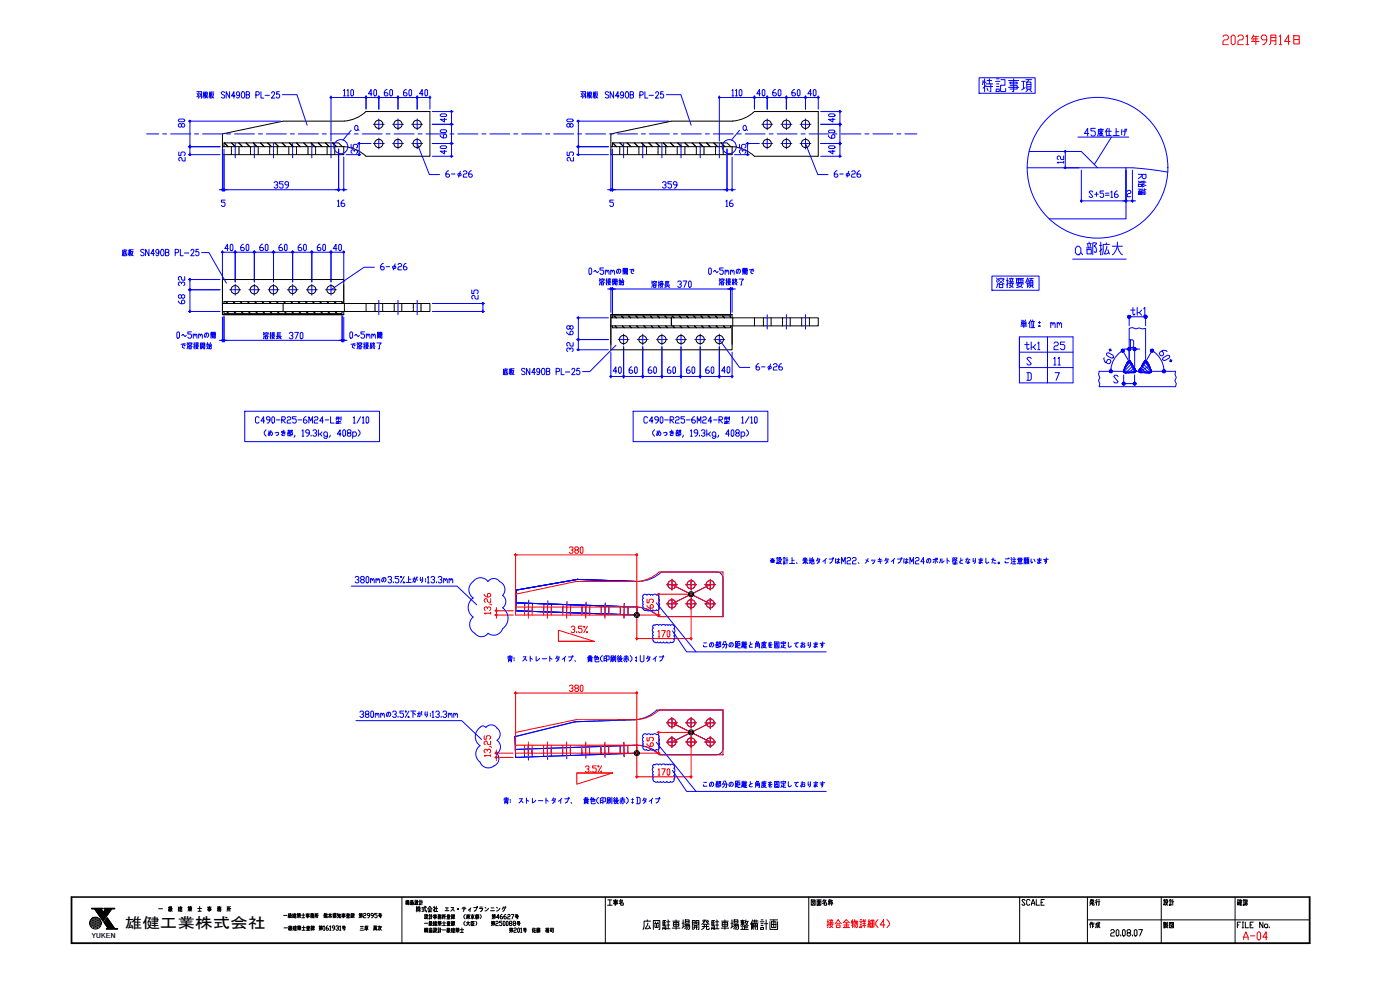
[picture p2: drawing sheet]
<svg xmlns="http://www.w3.org/2000/svg" width="420mm" height="297mm" viewBox="0 0 420 297" stroke-linecap="round" stroke-linejoin="round" font-family="sans-serif">
<defs><g id="words">
<text font-size="7.5" fill="#00f" x="321.7" y="77.6">a部拡大</text>
<text font-size="7.1" fill="#00f" x="293.9" y="28.6">特記事項</text>
<text font-size="6.2" fill="#f00" x="366.2" y="14.5">2021年9月14日</text>
<text font-size="6.2" fill="#00f" x="298.1" y="87.5">溶接要領</text>
<text font-size="6.2" x="192.3" y="280.1">広岡駐車場開発駐車場整備計画</text>
<g font-size="5.7" fill="#00f">
<text x="338.3" y="96">tk1</text>
<text x="306.6" y="106.2">tk1</text>
<text x="315.4" y="106.2">25</text>
</g>
<text font-size="5.7" fill="#f00" x="372.2" y="283.3">A-04</text>
<g font-size="5.3" fill="#00f">
<text x="345" y="59.6" transform="rotate(-90 345 59.6)">R始端</text>
<text x="305.5" y="99.5">単位： mm</text>
<text x="319.6" y="110.8" transform="rotate(-90 319.6 110.8)">11</text>
</g>
<text font-size="5.3" fill="#f00" x="247.3" y="279.4">接合金物詳細(4)</text>
<g font-size="4.9" fill="#00f">
<text x="133" y="54.3">6-φ26</text>
<text x="249.4" y="54.3">6-φ26</text>
<text x="113.2" y="82.2">6-φ26</text>
<text x="226.1" y="112.2">6-φ26</text>
</g>
<text font-size="4.9" fill="#f00" x="174.6" y="232.8">3.5%</text>
<g font-size="4.9">
<text x="326" y="279.8">作成</text>
<text x="348.2" y="279.8">製図</text>
</g>
<text font-size="4.4" fill="#00f" x="105.5" y="40.2">a</text>
<g font-size="4.4">
<text x="121" y="272.7">構造設計</text>
<text x="181.3" y="272.7">工事名</text>
<text x="242.7" y="272.7">図面名称</text>
<text x="305.9" y="272.7">SCALE</text>
<text x="326" y="272.7">発行</text>
<text x="348.2" y="272.7">設計</text>
<text x="370.4" y="272.7">確認</text>
<text x="37.4" y="278.3">雄健工業株式会社</text>
</g>
<text font-size="4" x="126.6" y="280.8">構造設計一級建築士 第201号 佐藤 裕司</text>
<text font-size="1.9" x="27.4" y="281.4">YUKEN</text>
</g></defs>
<!-- layer: waku$0$ZATU -->
<g fill="none" stroke="#000" stroke-width=".3">
<path d="M21.4 269v14.1h371.7v-14.1M21.5 269.1h371.5v13.9h-371.5zM21.6 269.2h371.3v13.7h-371.3zM27.5 272.5h3.2l-.4 .2 .7 1 .7-1-.5-.2 3.3 .1-.9 .1-2.6 3.7-2.6-3.7zM32.2 275.3l2.2 3.3 .9 .1h-3.4l.6-.1-1.3-1.9zM120.6 269.2v13.7M181.7 269.2v13.7M242.7 269.2v13.7M306 269.2v13.7M326.3 269.2v13.7M326.3 276h66.6M348.5 269.2v13.7"/>
<path d="M370.6 269.2v13.7M372.3 276.7h-1v1.7M372.8 276.7h.5M373 276.7v1.7M373.7 276.7v1.7h1M376.1 276.7h-.9v1.7M379 276.7v1.7l-.9-1.7v1.7"/>
<circle cx="28.6" cy="277" r="1.77"/>
</g>
<g fill="none" stroke="#000" stroke-width=".3">
<path d="M27 277h.1M27.2 276.6h.1M27.2 277.4h.1M27.3 276.3h.1M27.3 277h.1M27.3 277.8h.1M27.5 275.9h.1M27.5 276.6h.1M27.5 277.4h.1M27.5 278.1h.1M27.7 275.5h.1M27.7 276.3h.1"/>
<path d="M27.7 277h.1M27.7 277.8h.1M27.7 272.5l-.1 .2M27.9 275.9h.1M27.9 276.6h.1M27.9 277.4h.1M27.9 278.1h.1M27.9 272.5l-.1 .2M28.1 272.5l-.1 .2M28.1 275.5h.1M28.1 276.3h.1M28.1 277h.1"/>
<path d="M28.1 277.8h.1M28.1 278.5h.1M28.2 272.5l-.1 .2M28.3 275.9h.1M28.3 276.6h.1M28.3 277.4h.1M28.3 278.1h.1M28.4 272.5l-.1 .2M28.5 275.5h.1M28.5 276.3h.1M28.5 277h.1M28.5 277.8h.1"/>
<path d="M28.5 278.5h.1M28.6 272.5l-.2 .3M28.7 275.9h.1M28.7 276.6h.1M28.7 277.4h.1M28.7 278.1h.1M28.7 272.5l-.2 .4M28.9 275.5h.1M28.9 276.3h.1M28.9 277h.1M28.9 277.8h.1M28.9 278.5h.1"/>
<path d="M28.9 272.5l-.3 .5M29 275.9h.1M29 276.6h.1M29 277.4h.1M29 278.1h.1M29.1 272.5l-.4 .6M29.2 275.5h.1M29.2 276.3h.1M29.2 277h.1M29.2 277.8h.1M29.2 278.5h.1M29.2 272.5l-.5 .7"/>
<path d="M29.4 272.5l-.6 .9M29.4 275.9h.1M29.4 276.6h.1M29.4 277.4h.1M29.4 278.1h.1M29.6 272.5l-.7 1M29.6 276.3h.1M29.6 277h.1M29.6 277.8h.1M29.7 272.5l-.7 1.1M29.8 275.9h.1M29.8 276.6h.1"/>
<path d="M29.8 277.4h.1M29.8 278.1h.1M29.9 272.5l-.8 1.2M30 276.3h.1M30 277h.1M30 277.8h.1M30.1 272.5l-1 1.3M30.2 276.6h.1M30.2 277.4h.1M30.2 272.5l-1 1.4M30.3 272.7l-1 1.4M30.4 277h.1"/>
<path d="M30.4 272.8l-1 1.4M30.4 272.5l-.1 .2M30.4 272.9l-.9 1.4M30.5 273.1l-.9 1.3M30.6 272.5l-.1 .2M30.6 273.2l-.9 1.3M30.7 273.3l-1 1.3M30.7 272.5l-.1 .2M30.8 273.4l-1 1.4M30.9 273.5l-1 1.4M30.9 273.6l-.9 1.4M31.4 272.5l-.1 .2"/>
<path d="M31.6 272.5l-.1 .2M31.7 272.5l-.1 .2M31.9 272.5l-1.8 2.6M32 278.6l-.1 .1M32 272.5l-1.9 2.7M32.2 278.6l-.1 .2M32.2 272.5l-2 2.9M32.2 275.5l-.9 1.3M32.3 275.6l-1 1.4M32.4 278.6l-.1 .2M32.4 272.5l-2.1 3M32.4 275.7l-1 1.4"/>
<path d="M32.5 275.8l-1 1.4M32.6 272.5l-2.2 3.1M32.6 275.9l-1 1.4M32.7 276.1l-1 1.3M32.7 272.5l-2.2 3.2M32.7 276.2l-.9 1.4M32.8 276.3l-.9 1.4M32.9 272.5l-2.3 3.3M32.9 276.4l-1 1.4M33 276.5l-1 1.4M33 272.5l-2.4 3.5M33.1 276.7l-1 1.3"/>
<path d="M33.1 276.8l-.9 1.4M33.2 272.5l-2.5 3.6M33.2 276.9l-.9 1.4M33.3 277l-1 1.4M33.4 272.5l-2.6 3.7M33.4 277.1l-1 1.4M33.5 277.2l-1.1 1.6M33.5 272.5l-2.6 3.8M33.6 277.4l-1 1.4M33.7 277.5l-1 1.3M33.7 277.6l-.8 1.2M33.7 272.5l-.1 .2"/>
<path d="M33.8 277.7l-.7 1.1M33.9 272.5l-.1 .2M33.9 277.8l-.6 1M34 277.9l-.6 .9M34 272.5l-.1 .2M34.1 278.1l-.5 .7M34.1 278.2l-.4 .6M34.2 272.5l-.1 .2M34.2 278.3l-.3 .5M34.3 278.4l-.2 .4M34.4 272.5l-.1 .2M34.4 278.5l-.2 .3"/>
<path d="M34.5 278.6l-.1 .2M34.7 278.6l-.1 .2M34.8 278.6l-.1 .2M35 278.6l-.1 .2M35.2 278.6l-.1 .2"/>
</g>
<!-- layer: waku$0$MOJI -->
<g fill="none" stroke="#000" stroke-width=".3">
<path d="M47.6 272.7h1.2M50.6 272.8h.2v.6M50.7 273l-.2 .3M50.7 272.4l.1 .2M50.8 272l-.1 .3M50.9 272.3l-.2 .5M50.9 272.7l.1 .1M50.9 273l.1 .3M51 272.8h-.2M51.1 272.1h.4l-.1 .4h.2l-.5 .9M51.2 272.3l.5 1.1M51.2 272.1l-.2 1.3"/>
<path d="M53.5 272.8a.86 .86 0 0 0 1.1 .6M53.5 272.2h.2l-.1 .4h.2l-.3 .8M53.9 273.1h.7M53.9 272.3h.7M54 272.2h.5v.4h-.5M54 272.8h.5M54.3 272v1.3M56.4 273.3l.6-.3 .6 .3M56.5 272.5h.4M56.5 272.9h1M56.6 272.1h.4M56.7 272l-.3 .3"/>
<path d="M56.7 272.5v.2M56.7 272.1l.1 .3M56.9 272.7l-.4 .1M57 272.8v.6M57.2 272.1h.4M57.2 272.5l.1 .2M57.2 272l-.2 .3M57.3 272.1l.1 .3M57.4 272.4v.4l.2-.1M57.4 272.4h-.3l-.2 .4M59.4 272.6h1.1M59.4 273.4h1"/>
<path d="M59.9 272v1.4M62.3 273h1.1M62.3 272.2h1.1M62.4 272.4h.8v.2h-.8zM62.4 272.8h.8v.3h-.8M62.8 272v1.4h-.1M65.2 272.5h.5l-.1 .3M65.3 272.1h.3l-.2 1.3M65.4 272.3l.1 .1M65.5 272.6l-.3 .6M65.7 272.9h.6l-.2 .5M65.8 272.3l.6 .5"/>
<path d="M65.8 272.2h.6M65.9 272l-.2 .4M66 272.8l-.3 .6M66.3 272.2l-.6 .6M68.1 272.1h.5M68.2 272.8h.4v-.4h-.4l-.1 1M68.7 272.6h.6M69 272.6v.8M69.1 272l-.4 .2-.1 1.1M85.1 274.7h1M85.2 278.4h1.1M86.5 274.9h.2v.5"/>
<path d="M86.6 275l-.2 .3M86.6 274.4l.1 .2M86.6 278.6h.2v.5M86.7 278.8l-.1 .2M86.7 278.1l.1 .2M86.7 274.1l-.1 .2M86.8 274.3l-.2 .6M86.8 274.7l.1 .2M86.8 275l.1 .3M86.8 277.8l-.1 .3M86.8 274.8l-.1 .1M86.9 278.1l-.2 .5"/>
<path d="M86.9 278.4l.1 .2M86.9 278.8l.1 .2M87 278.5l-.2 .1M87 274.1h.3l-.1 .5h.3l-.5 .8M87.1 274.3l.4 1.1M87.1 274.1l-.2 1.3M87.1 277.9h.3v.4h.2l-.5 .8M87.2 278l.4 1.1M87.2 277.9l-.2 1.2M87.8 274.8a.77 .77 0 0 0 1 .6M87.8 274.2h.2l-.1 .4h.2l-.3 .8M87.9 278.5l.4 .5 .7 .1"/>
<path d="M87.9 278h.3l-.2 .3h.2l-.3 .8M88.2 275h.6M88.2 274.4h.6M88.3 274.2h.5v.4h-.5M88.3 274.8h.5M88.3 278.8h.7M88.3 278.1h.7M88.4 277.9h.5v.4h-.5M88.4 278.5h.5M88.5 274.1v1.2M88.6 277.8v1.2M89.1 275.3l.6-.3 .5 .3"/>
<path d="M89.2 274.5h.4M89.2 274.9h.9M89.3 279l.5-.3 .5 .3M89.3 274.2h.4M89.3 278.2h.4M89.3 278.6h.9M89.4 274.1l-.3 .3M89.4 274.5v.2M89.4 277.9h.4M89.5 274.2v.2M89.5 277.8l-.2 .3M89.5 278.2v.3"/>
<path d="M89.6 277.9v.2M89.6 274.7l-.4 .1M89.7 274.8v.6M89.7 278.4l-.4 .1M89.8 278.5v.6M89.8 274.2h.4M89.8 274.5l.2 .2M89.9 274.1l-.2 .3M89.9 277.9h.4M89.9 278.2l.2 .2M90 274.2v.2M90 277.8l-.2 .3"/>
<path d="M90 274.4v.4l.2-.1M90 274.4h-.3l-.1 .4M90.1 277.9v.2M90.1 278.1l.1 .4 .1-.1M90.1 278.1h-.2l-.2 .4M90.5 274.6h1M90.6 275.4h.9M90.6 278.3h1.1M90.7 279.1h.9M91 274.1v1.3M91.1 277.8v1.3M91.8 274.9h1.1"/>
<path d="M91.8 274.2h1.1M91.9 279.1h1.1M92 274.4h.7v.2h-.7zM92 274.8h.7v.3h-.7M92.1 278l.1 .2M92.2 277.9h.3l-.6 .5M92.2 278.5h.6v.3h-.6zM92.2 278.3h.5M92.2 278.8l.1 .3M92.4 274.1l-.2 1.3M92.5 277.9l.5 .5M92.7 278.8l-.1 .3"/>
<path d="M92.8 277.9l-.2 .2M92.9 278.1l-.1 .1M93.2 274.6h.4v.2M93.2 274.1h.4l-.2 1.3M93.3 278.1l.2-.3 .2 .3M93.3 278.5h.4M93.3 278.2h1M93.4 274.3v.2M93.4 274.6l-.2 .6M93.5 278.2v.8l-.2-.3M93.6 274.9h.5l-.1 .5M93.6 278.7v.2"/>
<path d="M93.7 274.3l.5 .5M93.7 274.2h.5M93.8 274.1l-.2 .3M93.8 277.9h.5v.3M93.8 278.4l.1 .2M93.8 278h.5M93.9 274.8l-.3 .6M93.9 278.8l-.6 .3M94 278.2v.9M94.1 274.2l-.5 .6M94.2 278.8l.1 .2M94.3 278.4l-.1 .2"/>
<path d="M94.5 274.1h.5M94.6 274.8h.3v-.4h-.3l-.1 1M95.1 274.6h.5M95.3 274.6v.8M95.4 274.1l-.3 .1-.1 1.1M95.9 278.2h.7v.2h-.7l-.1 .2h.9l-.2 .3M95.9 277.9h.4M96 277.8l-.2 .3M96.1 277.9v.2M96.3 278.6l-.5 .5M96.3 278.2v.9M96.4 277.9h.4"/>
<path d="M96.5 277.8l-.2 .3M96.6 277.9v.2M97.1 278l.2-.2v1.3M97.1 279.1h.4M97.3 275.1v-.6h.3v.6M97.3 274.7h.3M97.3 274.8h.3M97.3 275.2l-.1 .2M97.5 274.1l-.3 .2h.4M97.5 275.2l.1 .2M97.6 274.2l.1 .1M97.8 275.2l.2 .2"/>
<path d="M97.8 274.7v.4l.5-.1M97.8 274.1v.4l.5-.1M98.1 275.2l.2 .2M98.1 274.7l-.3 .3M98.1 274.1l-.3 .3M98.4 277.8l-.5 .4v.7l.5 .2 .2-.4-.2-.2h-.5M98.6 275.2l.5-.9 .5 .9M98.6 274.3h1M98.8 275.1h.6M99 278l.1-.2v1.3M99 279.1h.3M99.1 274.1v1.3"/>
<path d="M100 274.1v.9h.9M100.2 274.1h.6v.8h-.6zM100.2 274.6h.6M100.2 274.3h.6M100.2 275.2l-.2 .2M100.4 275v.4M100.5 278.5h-.6l-.2-.3 .2-.4 .6 .2v.7l-.6 .4M100.6 275.2l.3 .2M100.8 278l.2-.2 .6 .2-.4 .5M101.2 274.8h.6M101.3 274.3l-.1 .3M101.4 274.1l-.1 .2h.5"/>
<path d="M101.4 278.5l.2 .2-.2 .4-.6-.2M101.5 274.3v.6M101.8 275.3l-.3-.4-.3 .5M101.9 274.3h.4v1.1h-.4zM102 278l.1-.2v1.3M102 279.1h.3M102.6 274.9h1M102.6 274.2h1M102.7 278.4h1M102.7 274.4h.8v.2h-.8zM102.7 274.8h.8v.3h-.8M102.9 278.8l.6-.1-.3 .4"/>
<path d="M102.9 277.9h.6v.3h-.6zM103.1 274.1l-.1 1.3M103.2 278.4l-.2 .3M103.9 275.4h1.1M104.1 274.2l.1 .3M104.1 274.2h.3l-.5 .5M104.1 274.8h.6v.2h-.6zM104.2 274.6h.5M104.2 275l.1 .4M104.5 274.1l.5 .6M104.7 275l-.1 .4M104.8 274.2l-.2 .2"/>
<path d="M104.9 274.3l-.2 .2M105.3 274.3l.2-.2 .2 .2M105.3 274.8h.4M105.3 274.9l.1 .4M105.3 274.5h1M105.5 274.5v.8M105.6 274.9v.3M105.7 275.2l-.4 .2M105.8 274.1h.4v.4M105.8 274.3h.4M105.8 274.7l.1 .2M105.9 275l-.2 .3"/>
<path d="M106 274.5v.9M106.1 275l.2 .3M106.2 274.7l-.1 .2M107.9 274.5h.7v.2h-.7l-.1 .2h.9l-.2 .3M107.9 274.2h.3M108 274.1l-.3 .3M108 274.2l.1 .2M108.1 279.1h1M108.1 278h1M108.2 278.5h.8M108.2 274.9l-.5 .5M108.2 274.5v.9"/>
<path d="M108.4 274.2h.4M108.5 274.1l-.3 .3M108.5 274.2l.1 .2M109.1 274.3l.2-.2 .5 .2-.2 .4-.5 .2v.5h.7M109.8 278.1h.5v.6h-.5zM109.8 278.4h.5M109.8 278.8l-.2 .2M110 278l-.1 .1M110 278.7l-.1 .4M110.3 278.8l.2 .2M110.5 277.9h-.9l-.2 1.1M110.9 274.7h-.5l-.2-.2 .2-.4 .5 .2v.6l-.5 .5"/>
<path d="M112.1 274.7h-.6l-.2-.2 .2-.4 .6 .2v.6l-.6 .5M112.2 278.3v.6h1M112.2 277.8l.1 .3 .9-.2M112.4 278.2h.5v.6h-.5zM112.4 278.4h.5M112.4 278.6h.5M112.4 278.9l-.3 .2M112.8 278.9l.4 .2M112.9 277.8l-.7 .1M113.2 274.1h-.8v.4h.6l.2 .2-.2 .7-.6-.2M113.5 277.9l.2 .3M113.6 274.7h1"/>
<path d="M113.7 279.1l.4-.7 .4 .7M113.7 278.5l-.2 .4M113.8 275h.6l-.3 .4M113.8 274.1h.6v.4h-.6zM113.9 278.1h.6l-.2 .2M114 277.8l-.3 .6M114 274.7l-.1 .3M114.1 278.1v.3M333.4 279.3l.2-.4h.6l.2 .4-.2 .6h-.6l-.2 .3v.6h1M335.3 278.9l.5 .4v1.2l-.3 .3-.5-.3v-1.2zM337.1 278.9l.6 .4v1.2l-.3 .3-.5-.3v-1.2zM338.5 279.9l-.3-.3 .3-.7h.5l.3 .4-.3 .6h-.5l-.3 .3 .3 .6h.5l.3-.3-.3-.6"/>
<path d="M340.7 278.9l.5 .4v1.2l-.2 .3-.6-.3v-1.2zM341.8 278.9h1.1l-.9 1.9M336.3 280.5v.3M339.9 280.5v.3"/>
</g>
<g fill="none" stroke="#000" stroke-width=".3">
<path d="M127.4 274.6h.4M127.4 275.4h.3v.2h-.3zM127.4 275.1h.3M127.4 274.9h.3M127.4 274.4h.3M127.9 275.1h.4l-.5 .6M128 275.2l.4 .5M128.3 272.7l.7-.8 .7 .8M128.4 274.7l-.1 .2-.1-.5h-.2l-.2 .6M128.7 274.6h.5M128.8 275.4h.3v.3h-.3zM128.8 274.9h.3"/>
<path d="M128.8 274.4h.3M128.8 275.2h.3M129.3 274.9h.5M129.5 274.4v1.3M130 272.3h.5l-.5 .9M130 275.3h1.1M130 274.6h1.1M130.2 274.7h.7v.2h-.7zM130.2 275.1h.7v.3h-.7M130.3 271.9v.4M130.5 273l-.2-.2v.8M130.6 274.4l-.2 1.3"/>
<path d="M130.6 272.5h.7M130.9 271.9v1.6h-.4h.9M131.4 274.9h.4v.2M131.4 274.5h.4l-.2 1.2M131.6 274.6v.2M131.6 275l-.2 .5M131.8 275.2h.6l-.2 .5M132 274.6l.4 .5M132 274.6h.4M132 274.4l-.2 .4M132.1 275.1l-.3 .6M132.3 274.6l-.5 .5"/>
<path d="M132.7 274.5h.5M132.8 275.1h.3v-.4h-.3l-.1 1M133.3 274.9h.5M133.5 274.9v.8M133.6 273.2h1.1M133.6 274.4l-.3 .2-.1 1M133.7 272.4h.9M134.1 275.7h1M134.1 272.4v.8M134.2 274.6l.2 .2M134.3 274.5h.3l-.5 .5M134.3 275.1h.6v.2h-.6z"/>
<path d="M134.4 274.9h.4M134.4 275.3l.1 .4M134.7 274.5l.4 .5M134.8 275.3l-.1 .4M135 274.5l-.3 .2M135 274.6l-.1 .2M135.4 272.3h.7l-.8 1.1M135.4 274.6l.2-.2 .3 .2M135.4 275.1h.5M135.5 275.3l.1 .3M135.5 274.8h1M135.6 274.8v.8"/>
<path d="M135.8 275.3l-.1 .2M135.8 272.8l.5 .5M135.9 275.5l-.5 .2M136 274.5h.4v.3M136 274.6h.4M136 275v.2M136 275.3l-.1 .3M136.2 274.8l-.1 .9M136.3 275.3l.2 .3M136.4 275l-.1 .2M137.5 272.8h.1M137.5 272.7h.1"/>
<path d="M137.5 272.7v.1M137.6 272.7l-.1 .1M137.6 272.8h-.1M138.7 272.7h1.1M138.9 272.2h.7M139.3 272.7l-.3 .8M139.6 274.4l-.4 .4v.5l.4 .4M140 275.6l.5-.3 .5 .3M140 274.5h1M140.1 274.7h.8v.6h-.8zM140.1 275h.8M140.5 274.4v1.3"/>
<path d="M141.1 272.8v.7M141.3 274.6h1M141.3 272.4l-.7 .7M141.5 274.8h.6v.4h-.6zM141.6 275.3l-.3 .3M141.8 275.2l-.1 .5M141.8 274.4v.2M142 275.3l.3 .3M142.2 272.3h.9M142.7 274.8h.6M142.7 273.2l-.4 .2M142.7 274.5h.4"/>
<path d="M142.8 275.1h.4v.6h-.4zM142.8 275.4h.4M142.9 274.4v.4M143.1 272.3l-.4 .9M143.1 272l.2 .2zM143.2 274.4l-.5 .8M143.5 275.4h.2l-.2-.6 .2-.3h-.3v1.2M143.9 272.6h1l-.4 .6-.3 .3M144 272.2h.7M144.1 274.4l.3 .6-.3 .6M145.6 272.2l.3 .3M146.6 272.5l-.4 .6-.6 .3"/>
<path d="M147.2 273.2h1.2M147.4 272.4h.8M147.8 274.8h.7v.2h-.7l-.1 .2h.9l-.2 .3M147.8 274.5h.4M147.9 274.4l-.2 .3M148 274.5v.2M148.2 275.2l-.5 .5M148.2 274.8v.9M148.3 274.5h.4M148.4 274.4l-.2 .3M148.5 274.5v.2M149 272.2l.3 .3"/>
<path d="M149.8 275.3h-.8l.6-.9v1.3M150 272.5l-.4 .6-.6 .3M150.7 274.4l-.6 .4v.7l.6 .2 .2-.2-.2-.5h-.6M151 272.4h.6l-.7 1.1M151.1 272.1l-.4 .7M151.5 272.1l.2 .2M151.7 272l.1 .2M151.8 274.4l-.6 .4v.7l.6 .2 .2-.2-.2-.5h-.6M152.4 274.6l.1-.2 .6 .2-.2 .4-.5 .3v.4h.7M153.5 274.4h.7l-.5 1.3M154.6 275h1M154.8 275.4l.6-.1-.3 .4"/>
<path d="M154.8 274.5h.6v.3h-.6zM155.1 275l-.2 .3"/>
<circle cx="137.5" cy="272.8" r=".07"/>
</g>
<!-- layer: ri -->
<g fill="none" stroke="#000" stroke-width=".3">
<path d="M103.3 36.3a10.7 10.7 0 0 0 6.6-2.8h19.1v13.4h-19.1a10.6 10.6 0 0 0-6.6-2.9M103.4 36.4h-18.4l-18.2 3.8v3.8M67.2 44v-1.1h34.4l1.2 1.1M68.5 44l-1.2-1.1 1.2 1.1M69.4 44v.5M69.4 44.7v.1M69.4 44.9v.6M69.4 45.6v.1M69.4 45.9v.5M70.6 44l-1.1-1.1 1.2 1.1M71.6 42.9l1.2 1.1M71.7 44v.5"/>
<path d="M71.7 44.7v.1M71.7 44.9v.6M71.7 45.6v.1M71.7 45.9v.5M73.8 42.9l1.2 1.1M75.2 44v.5M75.2 44.7v.1M75.2 44.9v.6M75.2 45.6v.1M75.2 45.9v.5M76 42.9l1.1 1.1M77.5 44v.5"/>
<path d="M77.5 44.7v.1M77.5 44.9v.6M77.5 45.6v.1M77.5 45.9v.5M78.1 42.9l1.2 1.1-1.1-1.1M80.3 42.9l1.1 1.1-1.1-1.1M80.9 44v.5M80.9 44.7v.1M80.9 44.9v.6M80.9 45.6v.1M80.9 45.9v.5M82.5 42.9l1.1 1.1-1.1-1.1"/>
<path d="M83.2 44v.5M83.2 44.7v.1M83.2 44.9v.6M83.2 45.6v.1M83.2 45.9v.5M84.6 42.9l1.2 1.1M86.7 44v.5M86.7 44.7v.1M86.7 44.9v.6M86.7 45.6v.1M86.7 45.9v.5M86.8 42.9l1.1 1.1"/>
<path d="M86.8 42.9l1.2 1.1M89 44v.5M89 44.7v.1M89 44.9v.6M89 45.6v.1M89 45.9v.5M90.1 44l-1.1-1.1 1.1 1.1M92.3 44l-1.2-1.1 1.2 1.1M92.4 44v.5M92.4 44.7v.1M92.4 44.9v.6M92.4 45.6v.1"/>
<path d="M92.4 45.9v.5M93.3 42.9l1.2 1.1M94.7 44v.5M94.7 44.7v.1M94.7 44.9v.6M94.7 45.6v.1M94.7 45.9v.5M95.5 42.9l1.1 1.1M97.6 42.9l1.2 1.1-1.1-1.1M98.2 44v.5M98.2 44.7v.1M98.2 44.9v.6"/>
<path d="M98.2 45.6v.1M98.2 45.9v.5M99.8 42.9l1.2 1.1M100.5 44v.5M100.5 44.7v.1M100.5 44.9v.6M100.5 45.6v.1M100.5 45.9v.5M103.2 44v2.4h-36.4v-2.4h36.6M183.3 44v-3.8l18.2-3.8 18.4-.1a10.7 10.7 0 0 0 6.5-2.8h19.2v13.4h-19.2a10.6 10.6 0 0 0-6.5-2.9h-36.6v2.4h36.4v-2.4M183.8 42.9h34.4l1.1 1.1M183.8 42.9v1.1"/>
<path d="M183.9 42.9l1.1 1.1-1.1-1.1M186 44v.5M186 44.7v.1M186 44.9v.6M186 45.6v.1M186 45.9v.5M186 42.9l1.2 1.1M188.2 42.9l1.1 1.1-1.1-1.1M188.3 44v.5M188.3 44.7v.1M188.3 44.9v.6M188.3 45.6v.1"/>
<path d="M188.3 45.9v.5M190.4 42.9l1.1 1.1-1.1-1.1M191.7 44v.5M191.7 44.7v.1M191.7 44.9v.6M191.7 45.6v.1M191.7 45.9v.5M193.7 44l-1.2-1.1 1.2 1.1M194 44v.5M194 44.7v.1M194 44.9v.6M194 45.6v.1"/>
<path d="M194 45.9v.5M195.9 44l-1.2-1.1 1.2 1.1M196.9 42.9l1.1 1.1M197.5 44v.5M197.5 44.7v.1M197.5 44.9v.6M197.5 45.6v.1M197.5 45.9v.5M199.8 44v.5M199.8 44.7v.1M199.8 44.9v.6M199.8 45.6v.1"/>
<path d="M199.8 45.9v.5M200.2 44l-1.2-1.1 1.2 1.1M201.2 42.9l1.2 1.1M203.2 44v.5M203.2 44.7v.1M203.2 44.9v.6M203.2 45.6v.1M203.2 45.9v.5M203.4 42.9l1.1 1.1M205.5 42.9l1.2 1.1-1.1-1.1M205.5 44v.5M205.5 44.7v.1"/>
<path d="M205.5 44.9v.6M205.5 45.6v.1M205.5 45.9v.5M207.7 42.9l1.2 1.1M209 44v.5M209 44.7v.1M209 44.9v.6M209 45.6v.1M209 45.9v.5M209.9 42.9l1.2 1.1M211.3 44v.5M211.3 44.7v.1"/>
<path d="M211.3 44.9v.6M211.3 45.6v.1M211.3 45.9v.5M212 42.9l1.2 1.1M212.1 42.9l1.1 1.1M214.7 44v.5M214.7 44.7v.1M214.7 44.9v.6M214.7 45.6v.1M214.7 45.9v.5M215.3 44l-1.1-1.1 1.2 1.1M217 44v.5"/>
<path d="M217 44.7v.1M217 44.9v.6M217 45.6v.1M217 45.9v.5M217.5 44l-1.1-1.1 1.2 1.1M66.8 91.1h62.2v2.4h-62.2M66.8 85.5v8.9h36.4M67.2 91.1v-.6h35.5v.6M67.2 93.5v.5h35.5v-.5M67.8 90.5l.5 .6M67.8 90.5l.6 .6M68 93.5l.6 .5"/>
<path d="M69.9 90.5l.6 .6-.5-.6M70.2 93.5l.5 .5-.5-.5M72.1 90.5l.6 .6M72.3 93.5l.6 .5M74.3 90.5l.6 .6M74.5 93.5l.6 .5M76.5 90.5l.5 .6M76.7 93.5l.6 .5M78.6 90.5l.6 .6M78.8 93.5l.6 .5M81.4 91.1l-.6-.6 .6 .6M81.6 94l-.6-.5 .6 .5"/>
<path d="M83 90.5l.5 .6M83.2 93.5l.6 .5M85 91.1v2.4M85.1 90.5l.6 .6M85.3 93.5l.6 .5M85.4 93.5l.6 .5M87.3 90.5l.6 .6-.6-.6M87.5 93.5l.6 .5-.6-.5M89.5 90.5l.6 .6M89.7 93.5l.6 .5M91.6 90.5l.6 .6M91.8 93.5l.6 .5-.5-.5"/>
<path d="M93.8 90.5l.6 .6M94 93.5l.6 .5M95.9 90.5l.7 .6M96.2 93.5l.6 .5M98.1 90.5l.6 .6M98.3 93.5l.6 .5M100.3 90.5l.6 .6M100.5 93.5l.6 .5M102.5 90.5l.2 .2M103.2 90.8v-6.9h-36.4v10.5h36.4M103.2 85.5v5.6M103.2 93.5v.9"/>
<path d="M103.4 91.1v2.4M109.9 91.1v2.4M112.5 91.1v.5M112.5 91.7v.1M112.5 92v.5M112.5 92.7v.1M112.5 92.9v.6M114.9 91.1v.5M114.9 91.7v.1M114.9 92v.5M114.9 92.7v.1M114.9 92.9v.6"/>
<path d="M118.3 91.1v.5M118.3 91.7v.1M118.3 92v.5M118.3 92.7v.1M118.3 92.9v.6M120.6 91.1v.5M120.6 91.7v.1M120.6 92v.5M120.6 92.7v.1M120.6 92.9v.6M124 91.1v.5M124 91.7v.1"/>
<path d="M124 92v.5M124 92.7v.1M124 92.9v.6M126.3 91.1v.5M126.3 91.7v.1M126.3 92v.5M126.3 92.7v.1M126.3 92.9v.6M183.3 95.4h62.3v2.4h-62.3M183.8 95.4v-.6h35.4v.6M183.8 97.8v.5h35.4v-.5M184.3 94.8l.6 .6"/>
<path d="M184.6 97.8l.6 .5M186.5 94.8l.6 .6M187.3 98.3l-.6-.5 .6 .5M188.7 94.8l.6 .6M188.9 97.8l.6 .5M191.4 95.4l-.6-.6 .7 .6M191.6 98.3l-.5-.5 .6 .5M193 94.8l.6 .6M193.2 97.8l.6 .5M195.2 94.8l.6 .6M195.4 97.8l.6 .5M197.3 94.8l.7 .6"/>
<path d="M197.6 97.8l.5 .5-.5-.5M199.5 94.8l.6 .6M199.7 97.8l.6 .5-.5-.5M201.5 97.2v-1.8v2.1M201.5 95.4v2.4M201.7 94.8l.5 .6-.5-.6M201.9 97.8l.6 .5M203.8 94.8l.6 .6M204.1 97.8l.6 .5M206 94.8l.6 .6M206.2 97.8l.6 .5M208.2 94.8l.6 .6"/>
<path d="M209 98.3l-.6-.5 .6 .5M210.4 94.8l.5 .6M210.6 97.8l.6 .5M212.5 94.8l.6 .6M212.6 94.8l.5 .6M212.7 97.8l.6 .5M214.7 94.8l.6 .6M214.9 97.8l.6 .5M216.9 94.8l.5 .6-.5-.6M217.1 97.8l.6 .5M219 94.8l.2 .2M219.7 94.4h-36.4v8.9"/>
<path d="M219.7 94.4h-36.4v10.6h36.4v-6.9M219.7 94.4v1M219.7 97.8v5.5M219.9 95.4v2.4M226.4 95.4v2.4M229.1 95.4v.5M229.1 96v.1M229.1 96.3v.6M229.1 97v.1M229.1 97.2v.6M231.4 95.4v.5M231.4 96v.1"/>
<path d="M231.4 96.3v.6M231.4 97v.1M231.4 97.2v.6M234.8 95.4v.5M234.8 96v.1M234.8 96.3v.6M234.8 97v.1M234.8 97.2v.6M237.2 95.4v.5M237.2 96v.1M237.2 96.3v.6M237.2 97v.1"/>
<path d="M237.2 97.2v.6M240.6 95.4v.5M240.6 96v.1M240.6 96.3v.6M240.6 97v.1M240.6 97.2v.6M242.9 95.4v.5M242.9 96v.1M242.9 96.3v.6M242.9 97v.1M242.9 97.2v.6"/>
<circle cx="113.7" cy="37.3" r="1.24"/>
<circle cx="119.4" cy="37.3" r="1.24"/>
<circle cx="125.2" cy="37.3" r="1.24"/>
<circle cx="230.2" cy="37.3" r="1.24"/>
<circle cx="236" cy="37.3" r="1.24"/>
<circle cx="241.7" cy="37.3" r="1.24"/>
<circle cx="113.7" cy="43" r="1.24"/>
<circle cx="119.4" cy="43" r="1.24"/>
<circle cx="125.2" cy="43" r="1.24"/>
<circle cx="230.2" cy="43" r="1.24"/>
<circle cx="236" cy="43" r="1.24"/>
<circle cx="241.7" cy="43" r="1.24"/>
<circle cx="70.6" cy="86.9" r="1.24"/>
<circle cx="76.3" cy="86.9" r="1.24"/>
<circle cx="82.1" cy="86.9" r="1.24"/>
<circle cx="87.8" cy="86.9" r="1.15"/>
<circle cx="93.6" cy="86.9" r="1.24"/>
<circle cx="99.3" cy="86.9" r="1.24"/>
<circle cx="187.1" cy="101.9" r="1.24"/>
<circle cx="192.9" cy="101.9" r="1.15"/>
<circle cx="198.6" cy="101.9" r="1.24"/>
<circle cx="204.4" cy="101.9" r="1.24"/>
<circle cx="210.1" cy="101.9" r="1.24"/>
<circle cx="215.9" cy="101.9" r="1.24"/>
</g>
<g fill="none" stroke="#00f" stroke-width=".3">
<path d="M53.5 36l.3-.3h1.3l.3 .5-.3 .3h-1.3zM54.5 37.3l.3-.2 .6 .2v.6l-.3 .2-.6-.2v-.6l-.3-.2-.7 .2v.6l.3 .2 .7-.2M56.5 36.4h27.7M57 36.8v6.7M59.1 27.5h.6l-.1 1.9M59.2 28l.2 .4M59.6 28.5l-.5 .5M59.9 27.5h.6l-.1 1.9M60 28l.2 .4M60.4 28.5l-.5 .5M60.9 27.9h.6M61.2 27.5v1.9"/>
<path d="M61.4 28.9l-.2-1-.3 1.3M61.7 28.6h.5v-1h-.5v1.7M61.7 28.1h.5M61.9 28.6l.4 .8M61.9 29.2l-.4 .2M62.2 28.8l-.2 .3M62.8 27.9h.4M63 27.5v1.9M63.2 28.9l-.2-1-.3 1.3M63.4 28.2h.7l-.2 .8-.4 .4M63.5 28.3l.2 .7 .5 .4M64.2 27.6h-.8l-.3 1.8"/>
<path d="M67.4 27.8l-.3-.3-.7 .3 .1 .4 .9 .7v.3l-.3 .2-.7-.2M68.9 27.5v1.9l-1-1.9v1.9M70.6 28.8h-1.1l.7-1.3v1.9M71.9 28.2l-.2 .4a.51 .51 0 0 1-.7-.6 .51 .51 0 0 1 .8-.2l.1 .4a.92 .92 0 0 1-.6 1.2l-.3-.2M72.6 27.6l.2-.1a1.14 1.14 0 0 1 .2 1.9l-.5-.3zM73.9 28.4l.8-.1v-.7l-.8-.1v1.9l.8-.1 .2-.5-.4-.4M76.8 28.5l.9-.1v-.8l-.9-.1v1.9M78.3 27.5v1.9h.9M79.6 28.6h1.3M81.5 28l.1-.3a.46 .46 0 0 1 .6-.1 .46 .46 0 0 1 .1 .6l-.9 1.2h1.1M83.8 27.5h-.7l-.1 .8a.57 .57 0 0 1 .8 .1 .57 .57 0 0 1-.1 .8 .57 .57 0 0 1-.8-.1M84.8 28.4h4.3l3.1 9.2"/>
<path d="M99.3 28.8v13.5M99.8 29.3h9.6M103.1 27.2l.3-.3v1.9M103.1 28.8h.6M104.2 27.2l.3-.3v1.9M104.2 28.8h.5M105.4 39.1l-2.4 2.9M105.5 26.9l.6 .3v1.3l-.3 .3-.5-.3v-1.3zM109.9 28.8v4M110.3 29.3h2.9M111.7 28.1h-1.1l.8-1.2v1.9M112.1 37.3h.5"/>
<path d="M112.5 26.9l.5 .3v1.3l-.3 .3-.5-.3v-1.3zM112.7 37.3h.1M112.9 37.3h.6M113.6 37.3h.1M113.7 28.8v4M113.7 35.7v.5M113.7 36.3v.1M113.7 36.5v.6M113.7 37.2v.2M113.7 37.5v.6M113.7 38.2v.1M113.7 38.4v.5"/>
<path d="M113.9 37.3h.6M114.2 29.3h4.8M114.6 37.3h.1M114.8 37.3h.5M116.2 26.9h-.3l-.6 .6v1l.3 .3h.6l.2-.7-.2-.3h-.9M117.2 26.9l.6 .3v1.3l-.3 .3-.5-.3v-1.3zM117.8 37.3h.5M118.4 37.3h.2M118.7 37.3h.6M119.4 37.3h.1M119.4 28.8v4M119.4 35.7v.5"/>
<path d="M119.4 36.3v.1M119.4 36.5v.6M119.4 37.2v.2M119.4 37.5v.6M119.4 38.2v.1M119.4 38.4v.5M119.6 37.3h.6M119.9 29.3h4.8M120.3 37.3h.2M120.6 37.3h.5M121.9 26.9h-.3l-.5 .6v1l.3 .3h.5l.3-.3-.3-.7h-.8M123 26.9l.5 .3v1.3l-.2 .3-.6-.3v-1.3z"/>
<path d="M123.6 37.3h.5M124.2 37.3h.1M124.4 37.3h.6M125.1 37.3h.1M125.2 28.8v4M125.2 35.7v.5M125.2 36.3v.1M125.2 36.5v.6M125.2 37.2v.2M125.2 37.5v.6M125.2 38.2v.1M125.2 38.4v.5"/>
<path d="M125.4 37.3h.6M125.7 29.3h2.8M126.1 37.3h.1M126.3 37.3h.5M127 28.1h-1.1l.8-1.2v1.9M127.8 26.9l.5 .3v1.3l-.2 .3-.6-.3v-1.3zM129 28.8v4M129.7 37.3h6.3M129.7 33.5h6.3M132.1 34.4l.3-.2h1.3l.3 .5-.3 .3h-1.3zM132.1 39.2l.3-.3h1.3l.3 .6-.3 .3h-1.3zM133.4 35.5v1.1l-1.3-.8h1.9"/>
<path d="M135.5 34v2.8M135.5 37.8v4.8M170.1 36l.3-.3h1.3l.3 .5-.3 .3h-1.3zM171 37.3l.4-.2 .6 .2v.6l-.3 .2-.7-.2v-.6l-.3-.2-.6 .2v.6l.3 .2 .6-.2M173.1 36.4h27.7M173.6 36.8v6.7M174.3 27.5h.6l-.1 1.9M174.4 28l.2 .4M174.8 28.5l-.5 .5M175.1 27.5h.6l-.1 1.9M175.2 28l.2 .4M175.6 28.5l-.5 .5"/>
<path d="M176.2 27.9h.5M176.4 27.5v1.9M176.7 28.9l-.3-1-.3 1.3M176.9 28.6h.6v-1h-.6v1.7M176.9 28.1h.6M177.1 28.6l.5 .8M177.2 29.2l-.4 .2M177.5 28.8l-.2 .3M178 27.9h.5M178.2 27.5v1.9M178.4 28.9l-.2-1-.2 1.3M178.6 28.2h.7l-.2 .8-.4 .4"/>
<path d="M178.7 28.3l.3 .7 .4 .4M179.4 27.6h-.8l-.2 1.8M182.7 27.8l-.4-.3-.6 .3 .1 .4 .7 .4a.53 .53 0 0 1-.1 .8 .53 .53 0 0 1-.7-.2M184.2 27.5v1.9l-1.1-1.9v1.9M185.8 28.8h-1.1l.8-1.3v1.9M187.1 28.2l-.2 .4a.52 .52 0 0 1-.6-.2 .52 .52 0 0 1 .1-.7 .52 .52 0 0 1 .7 .1v.4a.89 .89 0 0 1-.6 1.2l-.2-.2M187.9 27.6l.2-.1a1.09 1.09 0 0 1 0 1.9l-.5-.8zM189.1 28.4l.9-.1v-.7l-.9-.1v1.9l.9-.1 .1-.5-.3-.4M192 28.5l.9-.1 .1-.7-1-.2v1.9M193.5 27.5v1.9h.9M194.8 28.6h1.3M196.8 28l.3-.5h.3l.3 .4-1 1.5h1"/>
<path d="M199 27.5h-.7l-.1 .8a.57 .57 0 0 1 .9 .1 .57 .57 0 0 1-.1 .8 .57 .57 0 0 1-.8-.1M200 28.4h4.3l3.1 9.2M215.9 28.8v13.5M216.4 29.3h9.6M219.7 27.2l.2-.3v1.9M219.7 28.8h.5M220.7 27.2l.3-.3v1.9M220.7 28.8h.6M221.9 39.1l-2.4 2.9M222.1 26.9l.6 .3v1.3l-.3 .3-.6-.3v-1.3zM223.3 37.6h.3l.4 .4v.8l-.4 .3h-.3l-.3-.3v-.8zM224 38.8l.3 .3"/>
<path d="M226.4 28.8v4M226.9 29.3h2.9M228.2 28.1h-1.1l.8-1.2v1.9M228.6 37.3h.5M229 26.9l.6 .3v1.3l-.3 .3-.6-.3v-1.3zM229.2 37.3h.2M229.5 37.3h.6M230.2 37.3h.1M230.3 28.8v4M230.3 35.7v.5M230.3 36.3v.1M230.3 36.5v.6"/>
<path d="M230.3 37.2v.2M230.3 37.5v.6M230.3 38.2v.1M230.3 38.4v.5M230.4 37.3h.6M230.7 29.3h4.8M231.2 37.3h.1M231.4 37.3h.5M232.7 26.9h-.2l-.6 .6v1l.3 .3h.5l.3-.3-.3-.7h-.8M233.8 26.9l.6 .3v1.3l-.3 .3-.6-.3v-1.3zM234.4 37.3h.5M235 37.3h.1"/>
<path d="M235.2 37.3h.6M235.9 37.3h.2M236 28.8v4M236 35.7v.5M236 36.3v.1M236 36.5v.6M236 37.2v.2M236 37.5v.6M236 38.2v.1M236 38.4v.5M236.2 37.3h.6M236.5 29.3h4.8"/>
<path d="M236.9 37.3h.1M237.2 37.3h.4M238.5 26.9h-.3l-.5 .6v1l.2 .3h.6l.2-.7-.2-.3h-.8M239.6 26.9l.5 .3v1.3l-.3 .3-.5-.3v-1.3zM240.1 37.3h.5M240.7 37.3h.2M241 37.3h.6M241.7 37.3h.1M241.7 28.8v4M241.7 35.7v.5M241.7 36.3v.1M241.7 36.5v.6"/>
<path d="M241.7 37.2v.2M241.7 37.5v.6M241.7 38.2v.1M241.7 38.4v.5M241.9 37.3h.6M242.2 29.3h2.9M242.7 37.3h.1M242.9 37.3h.5M243.5 28.1h-1.1l.9-1.2v1.9M244.3 26.9l.6 .3v1.3l-.3 .3-.5-.3v-1.3zM245.6 28.8v4M246.3 37.3h6.2"/>
<path d="M246.3 33.5h6.2M248.6 39.3l.4-.3h1.2l.3 .6-.3 .2h-1.2zM248.7 34.4l.3-.2h1.3l.3 .5-.3 .3h-1.3zM250 35.5v1.1l-1.3-.8h1.9M252.1 34v2.8M252.1 37.8v4.8M293.8 23.3h16.9v4.7h-16.9zM328.7 38.5h-1.3v.8h1l.3 .4v.7l-.3 .4h-.7l-.3-.4M329.8 39.3h1.2M330.1 39v.7h.6v-.7M330.4 38.5v.3M331.2 38.8h-1.6v1.3l-.2 .7"/>
<path d="M332 39.1l-.3 .5M332.2 39.4h1.3M332.4 38.5l-.4 .6v1.7M332.9 38.5v2.2M335 39.5h.7M335 38.5v2.2M336.7 38.9l-.1 1.6M337.6 38.7v1.2l-.3 .8M337.8 38.8l.2 .3M337.9 38.6l.2 .3M338.1 39.3l-1.1 .1M44 40.2h3.6"/>
<path d="M48.8 40.2h1.2M51.2 40.2h6M53.7 45.6v1.1h.6v-.8l.3-.3h.6l.4 .3v.5l-.4 .3M55.6 47.2v1.1h-.7l-.3-.3v-.5l-.6-.3-.3 .3v.5l.3 .3M56.5 44h9.5M56.5 46.4h9.5M57 44.5v1.4M58.4 40.2h1.2M60.8 40.2h6M65.8 56.9h.5M66.8 44.7v12.7M66.8 56.9h.4"/>
<path d="M67.2 44.7v12.7M67.7 56.9h33.5M68 40.2h1.2M70.4 40.2h6M70.6 43.1v.5M70.6 43.7v.1M70.6 43.9v.6M70.6 44.7v.1M70.6 44.9v.6M70.6 45.6v.1M70.6 45.9v.6M70.6 46.6v.1"/>
<path d="M70.6 46.8v.6M76.3 43.1v.5M76.3 43.7v.1M76.3 43.9v.6M76.3 44.7v.1M76.3 44.9v.6M76.3 45.6v.1M76.3 45.9v.6M76.3 46.6v.1M76.3 46.8v.6M77.6 40.2h1.2M79.9 40.2h6"/>
<path d="M82.1 43.1v.5M82.1 43.7v.1M82.1 43.9v.6M82.1 44.7v.1M82.1 44.9v.6M82.1 45.6v.1M82.1 45.9v.6M82.1 46.6v.1M82.1 46.8v.6M82.3 54.8l.2-.3h.6l.3 .3v.4l-.6 .3M83.1 55.5l.3 .3-.3 .6h-.6l-.2-.3M85 54.5h-1.1v.7h.8l.3 .3v.6l-.3 .3h-.5l-.3-.3"/>
<path d="M86.6 55.5h-.8l-.3-.3 .3-.7h.5l.3 .3v1l-.5 .6h-.3M87.1 40.2h1.2M87.8 43.1v.5M87.8 43.7v.1M87.8 43.9v.6M87.8 44.7v.1M87.8 44.9v.6M87.8 45.6v.1M87.8 45.9v.6M87.8 46.6v.1M87.8 46.8v.6M89.5 40.2h6"/>
<path d="M93.6 43.1v.5M93.6 43.7v.1M93.6 43.9v.6M93.6 44.7v.1M93.6 44.9v.6M93.6 45.6v.1M93.6 45.9v.6M93.6 46.6v.1M93.6 46.8v.6M96.7 40.2h1.2M99.1 40.2h6M99.3 43.1v.5"/>
<path d="M99.3 43.7v.1M99.3 43.9v.6M99.3 44.7v.1M99.3 44.9v.6M99.3 45.6v.1M99.3 45.9v.6M99.3 46.6v.1M99.3 46.8v.6M101.6 56.9h1.6M101.6 44.7v12.7M103.2 47.1v10.3M103.6 56.9h.5"/>
<path d="M103.9 46.4h4.4M105.4 43.3v1.1h.6v-.8l.3-.3h.7l.3 .3v.5l-.3 .3M106.3 45.5l-.3-.6-.6 .3v.5l.3 .3M106.3 45.2l.3-.3 .7 .3v.5l-.3 .3M107.3 43.1h4.1M107.8 43.5v2.4M108.7 40.2h6M112.1 43.1h.5M112.7 43.1h.1M112.9 43.1h.6M113.6 43.1h.1M113.7 41.4v.5"/>
<path d="M113.7 42v.1M113.7 42.3v.6M113.7 43v.1M113.7 43.2v.6M113.7 43.9v.2M113.7 44.2v.5M113.9 43.1h.6M114.6 43.1h.1M114.8 43.1h.5M115.9 40.2h1.2M117.8 43.1h.5M118.3 40.2h6"/>
<path d="M118.4 43.1h.2M118.7 43.1h.6M119.4 43.1h.1M119.4 41.4v.5M119.4 42v.1M119.4 42.3v.6M119.4 43v.1M119.4 43.2v.6M119.4 43.9v.2M119.4 44.2v.5M119.6 43.1h.6M120.3 43.1h.2"/>
<path d="M120.6 43.1h.5M123.6 43.1h.5M124.2 43.1h.1M124.4 43.1h.6M125.1 43.1l3.8 9.3h3M125.2 41.4v.5M125.2 42v.1M125.2 42.3v.6M125.2 43v.1M125.2 43.2v.6M125.2 43.9v.2M125.2 44.2v.5"/>
<path d="M125.4 43.1h.6M125.5 40.2h1.2M126.1 43.1h.1M126.3 43.1h.5M127.8 40.2h6M129.7 43.1h6.3M129.7 46.9h6.3M132.1 44l.3-.2h1.3l.3 .5-.3 .3h-1.3zM132.1 40.6v.2l.7 .6h.9l.3-.3v-.5l-.6-.3-.3 .3v.8M133.4 45.1v1.1l-1.3-.8h1.9M135 40.2h1.2M135.5 43.5v2.9"/>
<path d="M137.4 40.2h6M144.6 40.2h1.2M147 40.2h6M154.2 40.2h1.2M156.6 40.2h6M163.8 40.2h1.2M166.2 40.2h6M170.2 45.6v1.1h.7v-.8l.3-.3h.6l.3 .3v.5l-.3 .3M172.1 47.2v1.1h-.6l-.3-.3v-.5l-.7-.3-.3 .3v.5l.3 .3M173.1 44h9.5M173.1 46.4h9.5M173.4 40.2h1.2"/>
<path d="M173.6 44.5v1.4M175.7 40.2h6M182.4 56.9h.4M182.9 40.2h1.2M183.3 44.7v12.7M183.3 56.9h.5M183.8 44.7v12.7M184.3 56.9h33.4M185.3 40.2h6M187.2 43.1v.5M187.2 43.7v.1M187.2 43.9v.6"/>
<path d="M187.2 44.7v.1M187.2 44.9v.6M187.2 45.6v.1M187.2 45.9v.6M187.2 46.6v.1M187.2 46.8v.6M192.5 40.2h1.2M192.9 43.1v.5M192.9 43.7v.1M192.9 43.9v.6M192.9 44.7v.1M192.9 44.9v.6"/>
<path d="M192.9 45.6v.1M192.9 45.9v.6M192.9 46.6v.1M192.9 46.8v.6M194.9 40.2h6M198.6 43.1v.5M198.6 43.7v.1M198.6 43.9v.6M198.6 44.7v.1M198.6 44.9v.6M198.6 45.6v.1M198.6 45.9v.6"/>
<path d="M198.6 46.6v.1M198.6 46.8v.6M198.8 54.8l.3-.3h.5l.3 .3v.4l-.5 .3M199.6 55.5l.3 .3-.3 .6h-.5l-.3-.3M201.5 54.5h-1.1v.7h.9l.2 .3v.6l-.2 .3h-.6l-.3-.3M202.1 40.2h1.2M203.2 55.5h-.8l-.3-.3 .3-.7h.5l.3 .3v1l-.6 .6h-.2M204.4 43.1v.5M204.4 43.7v.1M204.4 43.9v.6M204.4 44.7v.1M204.4 44.9v.6"/>
<path d="M204.4 45.6v.1M204.4 45.9v.6M204.4 46.6v.1M204.4 46.8v.6M204.5 40.2h6M210.1 43.1v.5M210.1 43.7v.1M210.1 43.9v.6M210.1 44.7v.1M210.1 44.9v.6M210.1 45.6v.1M210.1 45.9v.6"/>
<path d="M210.1 46.6v.1M210.1 46.8v.6M211.7 40.2h1.2M214.1 40.2h5.9M215.9 43.1v.5M215.9 43.7v.1M215.9 43.9v.6M215.9 44.7v.1M215.9 44.9v.6M215.9 45.6v.1M215.9 45.9v.6M215.9 46.6v.1"/>
<path d="M215.9 46.8v.6M218.2 56.9h1.5M218.2 44.7v12.7M219.7 47.1v10.3M220.2 56.9h.5M220.4 46.4h4.5M221.3 40.2h1.2M221.9 43.3v1.1h.7v-.8l.3-.3h.6l.3 .3v.5l-.3 .3M222.9 45.5l-.3-.6-.7 .3v.5l.4 .3M222.9 45.2l.3-.3 .6 .3v.5l-.3 .3M223.6 40.2h6M223.9 43.1h4"/>
<path d="M224.4 43.5v2.4M228.6 43.1h.5M229.2 43.1h.2M229.5 43.1h.6M230.2 43.1h.1M230.3 41.4v.5M230.3 42v.1M230.3 42.3v.6M230.3 43v.1M230.3 43.2v.6M230.3 43.9v.2M230.3 44.2v.5"/>
<path d="M230.4 43.1h.6M230.8 40.2h1.2M231.2 43.1h.1M231.4 43.1h.5M233.2 40.2h6M234.4 43.1h.5M235 43.1h.1M235.2 43.1h.6M235.9 43.1h.2M236 41.4v.5M236 42v.1M236 42.3v.6"/>
<path d="M236 43v.1M236 43.2v.6M236 43.9v.2M236 44.2v.5M236.2 43.1h.6M236.9 43.1h.1M237.2 43.1h.4M240.1 43.1h.5M240.4 40.2h1.2M240.7 43.1h.2M241 43.1h.6M241.7 43.1h.1"/>
<path d="M241.7 43.1l3.7 9.3h3.1M241.7 41.4v.5M241.7 42v.1M241.7 42.3v.6M241.7 43v.1M241.7 43.2v.6M241.7 43.9v.2M241.7 44.2v.5M241.9 43.1h.6M242.7 43.1h.1M242.8 40.2h6M242.9 43.1h.5"/>
<path d="M246.3 43.1h6.2M246.3 46.9h6.2M248.6 40.7v.2l.7 .6h.9l.3-.3v-.5l-.6-.3-.3 .3v.8M248.7 44l.3-.2h1.3l.3 .5-.3 .3h-1.3zM250 45.1v1.1l-1.3-.8h1.9M250 40.2h1.2M252.1 43.5v2.9M252.4 40.2h6M259.6 40.2h1.2M262 40.2h5.9M269.2 40.2h1.1M271.5 40.2h3.7"/>
<path d="M308.3 50.3h29.6v15.4h-23M308.9 45.5h15.6l4.9 4.8M319.2 48.7h-1.9l.3 .3M319.2 46.8v1.1h-.6l-.3-.3v-.5l-.7-.3-.3 .3v.5l.3 .3M319.2 50.3h4.6M319.2 45.5h4.6M319.2 48.4v.6M319.7 45.9v4M323.5 41.1h15.3M324.5 51.1v9.7M326.7 40.1h-1.2l.9-1.6v2.3M328 57.6l-.3-.3h-.5l-.3 .3 1.1 1.3-.3 .3h-.5l-.3-.3"/>
<path d="M328.5 58.3h1.1M329.1 57.6v1.3M329.8 40.1h1.1l-.4 .5-.7 .2M329.9 40.1l.4 .5 .9 .2M331.2 57.3h-1.1v.7h.9l.2 .3v.6l-.2 .3h-.6l-.3-.3M331.8 58h1M331.8 58.6h1M332.3 40.7h1.1M333.4 57.6l.3-.3v1.9M333.4 59.2h.5M333.6 41.1l-5.2 8.2M334.1 40.7h1.8"/>
<path d="M335.3 57.3h-.3l-.5 .7v.9l.3 .3h.5l.3-.6-.3-.3h-.8M337.9 50.3l4.6 .3 8 1M337.9 51.1v9.7M338.3 57.4l.3-.3h.5l.3 .3-.3 .7h-.5l-.3 .3v.6h1.1M339.9 51.1v9.7M36.9 76.7h1M37.1 75.9h1M37.5 74.8v.3M37.6 75.4l.2 .9 .2 .3 .1-.2M37.6 76.4l-.7 .2M38 75.3l-.9 .2v1M38.1 75.1h-1.3l-.1 1.6"/>
<path d="M38.6 75.2h.4M38.8 74.8v1.9M39 76.2l-.2-1-.3 1.3M39.2 75.5h.7l-.3 .8-.3 .4M39.3 75.6l.2 .8 .5 .3M40 74.9h-.8l-.3 1.8M43.2 75.1l-.3-.3-.7 .3 .1 .4 .9 .7v.3l-.3 .2-.7-.2M44.7 74.8v1.9l-1-1.9v1.9M46.4 76.1h-1.1l.7-1.3v1.9M47.7 75.5a.49 .49 0 0 1-.6 .5 .49 .49 0 0 1-.4-.6l.5-.6a1.09 1.09 0 0 1-.1 1.9l-.3-.2M48.4 74.9l.2-.1a1.07 1.07 0 0 1 .6 1 1.07 1.07 0 0 1-.6 .9l-.4-.8zM49.7 75.7l.8-.1v-.7l-.8-.1v1.9h.8l.2-.6-.4-.4"/>
<path d="M52.6 75.8l.9-.1v-.8l-.9-.1v1.9M54.1 74.8v1.9h.9M55.4 75.9h1.3M57.3 75.3l.3-.5h.3l.3 .4-.9 1.5h1M59.6 74.8h-.7l-.1 .8a.57 .57 0 0 1 .8 .1 .57 .57 0 0 1-.1 .8 .57 .57 0 0 1-.8-.1M60.5 75.8h2.2l5.2 9.1M66.8 75.2v9.4M67.2 75.7h2.9M67.5 60h-1.1v.7h.9l.2 .3v.6l-.2 .3h-.6l-.3-.3M68.5 74.6h-1l.8-1.3v1.9M69.3 73.3l.6 .3v1.3l-.3 .3-.5-.3v-1.3zM70.6 75.2v9.4"/>
<path d="M71.1 75.7h4.8M73 73.3h-.2l-.6 .6v1l.3 .3h.5l.3-.6-.3-.3h-.8M74.1 73.3l.6 .3v1.3l-.3 .3-.5-.3v-1.3zM76.3 75.2v9.4M76.8 75.7h4.8M78.8 73.3h-.3l-.5 .6v1l.3 .3h.5l.3-.6-.3-.3h-.8M79.9 73.3l.5 .3v1.3l-.2 .3-.6-.3v-1.3zM82.1 75.2v9.4M82.6 75.7h4.8M84.5 73.3h-.2l-.6 .6v1l.3 .3h.5l.3-.6-.3-.3h-.8M85.6 73.3l.6 .3v1.3l-.3 .3-.5-.3v-1.3zM87.8 75.2v9.4"/>
<path d="M88.3 75.7h4.8M90.3 73.3h-.3l-.5 .6v1l.2 .3h.6l.3-.6-.3-.3h-.8M91.4 73.3l.5 .3v1.3l-.2 .3-.6-.3v-1.3zM93.6 75.2v9.4M94.1 75.7h4.7M96.1 73.3h-.3l-.6 .6v1l.3 .3h.6l.2-.3-.2-.6h-.9M97.1 73.3l.6 .3v1.3l-.3 .3-.5-.3v-1.3zM99.3 75.2v9.4M99.8 75.7h2.9M101.1 74.6h-1.1l.8-1.3v1.9M101.3 60.4l.3-.4v1.9M101.3 61.9h.6"/>
<path d="M101.9 73.3l.6 .3v1.3l-.3 .3-.6-.3v-1.3zM103.2 75.2v9.4M103.2 60h-.3l-.5 .7v.9l.3 .3h.5l.3-.6-.3-.3h-.8M184.1 60h-1.1v.7h.8l.3 .3v.6l-.3 .3h-.5l-.3-.3M217.9 60.4l.2-.4v1.9M217.9 61.9h.5M219.8 60h-.3l-.6 .7v.9l.3 .3h.6l.2-.3-.2-.6h-.9M321.9 77.8h16.1M325 60.3h12.5M337.9 60.3h2M53.3 99.6l.6 .3v1.3l-.3 .3-.5-.3v-1.3zM53.5 90.3v.3l.7 .5h.9l.3-.2v-.6l-.6-.3-.3 .3v.8"/>
<path d="M54.5 85.2v-.3l-.7-.3-.3 .3v.5l.3 .3M54.5 84.9l.3-.3 .6 .3v.5l-.3 .3M54.5 88.7l.3-.3 .6 .3v.5l-.3 .3-.6-.3v-.5l-.3-.3-.7 .3v.5l.3 .3 .7-.3M55.4 83v1.1h-.6l-.6-1.1-.7 .3v.5l.3 .3M56.5 93.5h9.5M56.5 86.9h9.5M56.5 83.9h9.5M57 84.4v2.1M57 87.4v5.6M57.5 99.6h-1.1v.6h.8l.3 .3v.7l-.3 .3h-.6l-.2-.3M66.8 95.1v7.5M67.2 94.7v7.9"/>
<path d="M69 86.9h.4M69.6 86.9h.1M69.8 86.9h.6M70.5 86.9h.2M70.6 85.3v.5M70.6 85.9v.1M70.6 86.2v.6M70.6 86.9v.1M70.6 87.1v.6M70.6 87.8v.2M70.6 88.1v.5M70.8 86.9h.6"/>
<path d="M71.5 86.9h.1M71.7 86.9h.5M74.7 86.9h.5M75.3 86.9h.1M75.6 86.9h.6M76.3 86.9h.1M76.3 85.3v.5M76.3 85.9v.1M76.3 86.2v.6M76.3 86.9v.1M76.3 87.1v.6M76.3 87.8v.2"/>
<path d="M76.3 88.1v.5M76.5 86.9h.6M77.2 86.9h.1M77.5 86.9h.5M79.1 99.7l.1 .4M79.9 99.7v.2M80.5 86.9h.4M81.1 86.9h.1M81.2 99.7l-.1 1.9M81.3 86.9h.6M81.6 99.9h.8M81.7 99.9l.2 .6"/>
<path d="M82 99.7v.2M82 86.9h.1M82.1 85.3v.5M82.1 85.9v.1M82.1 86.2v.6M82.1 86.9v.1M82.1 87.1v.6M82.1 87.8v.2M82.1 88.1v.5M82.3 86.9h.6M82.3 99.9l-.2 .6M83 86.9h.1"/>
<path d="M83.2 86.9h.5M84.2 99.9h-1v1.6M86.2 86.9h.5M86.8 86.9h.1M87.1 86.9h.6M87.8 86.9h.1M87.8 85.3v.5M87.8 85.9v.1M87.8 86.2v.6M87.8 86.9v.1M87.8 87.1v.6M87.8 87.8v.2"/>
<path d="M87.8 88.1v.5M88 86.9h.6M88.5 99.7h1l-.8 1.9M88.7 86.9h.2M89 86.9h.5M90.4 99.7l.5 .3v1.3l-.3 .3-.5-.3v-1.3zM91.9 86.9h.5M92.6 86.9h.1M92.8 86.9h.6M93.5 86.9h.1M93.6 85.3v.5M93.6 85.9v.1"/>
<path d="M93.6 86.2v.6M93.6 86.9v.1M93.6 87.1v.6M93.6 87.8v.2M93.6 88.1v.5M93.7 86.9h.7M94.5 86.9h.1M94.7 86.9h.5M97.7 86.9h.5M98.3 86.9h.1M98.6 86.9h.5M99.3 86.9h.1"/>
<path d="M99.3 85.3v.5M99.3 85.9v.1M99.3 86.2v.6M99.3 86.9v.1M99.3 87.1v.6M99.3 87.8v.2M99.3 88.1v.5M99.5 86.9h.6M100.2 86.9h.2M100.5 86.9h.4M102.7 94.7v7.9M103.2 95.1v7.5"/>
<path d="M105.3 99.6l.5 .3v1.3l-.3 .3-.5-.3v-1.3zM109.4 99.6h-1.1v.6h.8l.3 .3v.7l-.3 .3h-.5l-.3-.3M112.4 80.2h-3.1l-10 6.7M113.7 90.1v.5M113.7 90.8v.1M113.7 91v.6M113.7 91.7v.1M113.7 92v.5M113.7 92.7v.1M113.7 92.9v.6M113.7 93.6v.2M113.7 93.9v.5"/>
<path d="M119.4 90.1v.5M119.4 90.8v.1M119.4 91v.6M119.4 91.7v.1M119.4 92v.5M119.4 92.7v.1M119.4 92.9v.6M119.4 93.6v.2M119.4 93.9v.5M125.2 90.1v.5M125.2 90.8v.1M125.2 91v.6"/>
<path d="M125.2 91.7v.1M125.2 92v.5M125.2 92.7v.1M125.2 92.9v.6M125.2 93.6v.2M125.2 93.9v.5M129.7 93.5h15.7M129.7 91.1h15.7M141.6 87v1.1h.6v-.8l.3-.3h.7l.3 .3v.5l-.3 .3M143.5 88.6v1.1h-.6l-.4-.2v-.6l-.3-.3-.6 .3v.6l.3 .2M144.9 91.5v1.5M170.1 99.6v.3l.6 .5h1l.3-.3v-.5l-.6-.3-.4 .3v.8"/>
<path d="M171 98l.4-.3 .6 .3v.5l-.3 .3-.7-.3v-.5l-.3-.3-.6 .3v.5l.3 .3 .6-.3M173.1 95.4h9.5M173.6 95.8v5.6M177 80.4l.6 .3v1.3l-.3 .3-.6-.3v-1.3zM178.6 81.2l.2 .1M179.6 81.4l-.3 .4-.7-.6-.4 .3M179.9 84.1l.1 .4M179.9 83.6l.2 .4M180.1 84.7l-.2 .8M180.2 84.8l.6-.5 .6 .5M180.2 84l.1-.3h1.1l-.1 .3M180.4 84.9h.7v.6h-.7z"/>
<path d="M180.5 84l-.2 .3M180.8 83.6v.1M181 84l.3 .3M181.1 80.4h-1.1v.6h.9l.2 .4v.6l-.2 .3h-.6l-.3-.3M181.7 81.4l.2-.4 .3 .7M181.7 81v1.3M181.8 84.1h.4M182 83.6v1.9M182.2 81.4l.3-.4 .3 .4v.9M182.2 84.6l-.4 .4M182.4 86.7h.4M182.4 84.4h.9"/>
<path d="M182.4 84.7h.9M182.4 83.7h.9M182.6 83.7l.1 .7M182.9 84.4l-.4 .7 .7 .4M182.9 83.6v.1M183.1 84.7a.73 .73 0 0 1-.7 .8M183.1 83.7l-.1 .7M183.3 81.4l.3-.4 .3 .7M183.3 81v1.3M183.3 86.2v7.5M183.3 86.7h.5M183.8 86.2v8.4"/>
<path d="M183.9 81.4l.2-.4 .3 .4v.9M183.9 84.4h.5v-.7h-.5v1.8M183.9 84.1h.5M184.1 85.1h.9M184.2 84.7h.6M184.3 86.7h34.5M184.3 84.7l-.2 .8M184.6 84.1h.6M184.7 84.7v.8M185.2 84.4h-.6v-.7h.6v1.8h-.2M185.4 81.9a.63 .63 0 0 1-.2-.9 .63 .63 0 0 1 1 0 .63 .63 0 0 1-.2 .9l-.2 .2M185.7 80.8l-.3 1.1"/>
<path d="M185.7 84.1h.7M186.1 83.6l-.3 1.1 .5 .8M186.2 84.1l-.1 1-.3 .4M186.6 84.7h.5v.8h-.5zM186.9 83.6l-.4 .9 .6-.2M187 81.2h.6v-.7h-.6v1.8M187 80.9h.6M187 84l.2 .5M187.3 81.4h.7v.8h-.7zM187.3 81.8h.7M187.7 80.9h.6M188.3 81.2h-.6v-.7h.6v1.8h-.2"/>
<path d="M190 81.3l.1 .1M190 80.8a.67 .67 0 0 0-.6 .7 .67 .67 0 0 0 .7 .6M190.1 81.1l.2 .2M190.2 80.8l-1.2 .1M195.6 84.8l.1 .4M195.6 84.3l.2 .4M195.8 85.5l-.2 .7M195.9 85.5l.6-.5 .6 .5M195.9 84.7l.1-.2h1.1l-.1 .2M196.2 85.6h.6v.6h-.6zM196.2 84.7l-.2 .3M196.5 84.3v.2"/>
<path d="M196.7 84.7l.3 .3M197.5 84.8h.4M197.7 84.3v1.9M197.9 85.3l-.4 .4M198.1 85.1h1M198.1 85.4h1M198.1 84.5h.9M198.3 84.5l.1 .6M198.6 85.1l-.4 .7 .7 .4M198.6 84.3v.2M198.8 85.4a.77 .77 0 0 1-.7 .8M198.8 84.5l-.1 .6"/>
<path d="M199.5 85.5h1.5M199.8 85.2h.9M199.8 84.8h.9M200.2 85.5l.8 .7M200.2 86l-.7 .2M200.8 85.8l-.2 .2M200.8 84.4h-1v1.7M203.4 84.6l.3-.3h.5l.3 .3v.3l-.6 .4M204.2 85.3l.3 .3-.3 .6h-.5l-.3-.3M205 84.3h1.1l-.8 1.9M206.9 84.3l.6 .3v1.3l-.3 .3-.5-.3v-1.3zM212.9 80.4l.6 .3v1.3l-.3 .3-.5-.3v-1.3z"/>
<path d="M214.6 81.2l.1 .1M215.5 81.4l-.3 .4-.6-.6-.5 .3M215.8 84.1l.2 .4M215.9 83.6l.2 .4M216.1 84.7l-.3 .8M216.2 84.8l.6-.5 .6 .5M216.2 84l.1-.3h1.1l-.1 .3M216.4 84.9h.7v.6h-.7zM216.5 84l-.2 .3M216.8 83.6v.1M217 84l.3 .3M217.1 80.4h-1.1v.6h.8l.3 .4v.6l-.3 .3h-.6l-.2-.3"/>
<path d="M217.6 81.4l.3-.4 .2 .7M217.6 81v1.3M217.8 84.1h.4M218 83.6v1.9M218.1 81.4l.3-.4 .3 .4v.9M218.2 84.6l-.4 .4M218.3 84.4h1M218.3 84.7h1M218.4 83.7h.8M218.5 83.7l.2 .7M218.8 84.4l-.3 .7 .7 .4M218.8 83.6v.1"/>
<path d="M219.1 84.7a.7 .7 0 0 1-.7 .8M219.1 83.7l-.1 .7M219.2 81.4l.3-.4 .3 .7M219.2 86.7h.5M219.2 81v1.3M219.2 86.2v8.4M219.7 86.2v7.5M219.8 81.4l.2-.4 .3 .4v.9M219.8 84.7h.2v.8M219.9 85l-.1 .4M219.9 84.1l.1 .3M220.1 83.6l-.2 .4"/>
<path d="M220.1 84l-.2 .7M220.2 84.5l.1 .2M220.2 85l.1 .4M220.2 86.7h.5M220.2 84.6l-.2 .1M220.6 85.1l.6 .4M220.6 83.9l.7 .8M220.6 83.8h.5l-.7 .9M220.7 83.6l-.3 .5M220.7 84.9l.3 .2M221.3 81.9a.67 .67 0 0 1 0-1 .67 .67 0 0 1 1 .3 .67 .67 0 0 1-.6 .9M221.6 80.8l-.2 1.1"/>
<path d="M221.8 83.7h1.3l-.5 .7v1.1h-.3M222.9 81.2h.6v-.7h-.6v1.8M222.9 80.9h.6M223.2 81.4h.7v.8h-.7zM223.2 81.8h.7M223.7 80.9h.5M224.2 81.2h-.5v-.7h.5v1.8h-.2M225.9 81.3l.1 .1M225.9 80.8a.67 .67 0 0 0-.6 .7 .67 .67 0 0 0 .7 .6M226 81.1l.2 .2M226.2 80.8l-1.3 .1M230.3 94.4v.6"/>
<path d="M230.3 95.1v.1M230.3 95.3v.6M230.3 96v.1M230.3 96.3v.6M230.3 97v.1M230.3 97.2v.6M230.3 97.9v.2M230.3 98.2v.5M236 94.4v.6M236 95.1v.1M236 95.3v.6M236 96v.1"/>
<path d="M236 96.3v.6M236 97v.1M236 97.2v.6M236 97.9v.2M236 98.2v.5M241.7 94.4v.6M241.7 95.1v.1M241.7 95.3v.6M241.7 96v.1M241.7 96.3v.6M241.7 97v.1M241.7 97.2v.6"/>
<path d="M241.7 97.9v.2M241.7 98.2v.5M297.7 82.8h14.1v4.3h-14.1zM55 100.3l.1 .2M55.3 103.6l.1 .2M55.3 103.2a.66 .66 0 0 0-.6 .7 .66 .66 0 0 0 .7 .6M55.4 103.4l.2 .2M55.6 103.2l-1.3 .1M55.9 100.6l-.4 .4-.6-.7-.4 .4M56.1 103.3l.2 .4M56.2 102.8l.1 .4M56.3 103.9l-.2 .8"/>
<path d="M56.5 104l.5-.6 .7 .6M56.5 103.2v-.3h1.2l-.1 .3M56.7 104.1h.7v.6h-.7zM56.8 103.2l-.3 .2M57 102.8v.1M57.3 103.2l.3 .2M58 100.5l.3-.3 .2 .6M58 100.2v1.3M58.1 103.3h.4M58.3 102.8l-.1 1.9M58.5 103.8l-.4 .4M58.5 100.5l.3-.3 .3 .3v1"/>
<path d="M58.6 103.5h1M58.6 103.8h1M58.7 102.9h.8M58.8 102.9l.2 .6M59.1 103.5l-.3 .7 .7 .5M59.1 102.8v.1M59.4 103.8a.77 .77 0 0 1-.7 .9M59.4 102.9l-.2 .6M59.6 100.5l.3-.3 .3 .6M59.6 100.2v1.3M60.2 103.6h.5v-.7h-.5v1.8M60.2 103.3h.5"/>
<path d="M60.2 100.5l.3-.3 .2 .3v1M60.4 104.2h.8M60.5 103.9h.6M60.6 103.9l-.2 .8M60.9 103.3h.5M61 103.9v.8M61.4 103.6h-.5v-.7h.5v1.8h-.1M62 103.3h.7M62 100l-.3 1.1a.63 .63 0 0 1-.2-.9 .63 .63 0 0 1 1 0 .63 .63 0 0 1-.2 .9l-.2 .1M62.3 102.8l-.2 1.1 .4 .8M62.5 103.3l-.1 1-.4 .4M62.9 103.9h.5v.8h-.5z"/>
<path d="M63.1 102.8l-.3 .9 .6-.2M63.3 103.2l.2 .5M63.3 100.4h.6v-.7h-.6v1.8M63.3 100.1h.6M63.6 100.6h.7v.8h-.7zM63.6 101h.7M64.1 100.1h.5M64.6 100.4h-.5v-.7h.5v1.8h-.2M65.8 102.1h.5M66.8 102.1h.4M67.7 102.1h34.5M79 100.2l.2 .4"/>
<path d="M79.2 100.9l-.2 .7M79.3 100.9l.6-.5 .6 .5M79.3 100.1l.1-.2h1.1v.2M79.6 101h.7v.6h-.7zM79.7 100.1l-.3 .3M80.2 100.1l.3 .3M81 100.2h.4M81.4 100.8l-.4 .3M81.5 100.5h1M81.5 100.8h1M82 100.5l-.4 .7 .7 .4M82.3 100.8a.77 .77 0 0 1-.7 .8"/>
<path d="M82.9 100.9h1.5M83.2 100.2h.9M83.2 100.6h.9M83.7 100.9l.7 .7M83.7 101.4l-.8 .2M84.2 101.2l-.2 .2M86.8 100l.3-.3h.6l.2 .7-.5 .3M87.7 100.7l.2 .3-.2 .6h-.6l-.3-.3M102.7 102.1h.5M103.6 102.1h.5M106.3 103.6l.1 .2M106.3 103.2a.66 .66 0 0 0-.6 .7 .66 .66 0 0 0 .7 .6"/>
<path d="M106.4 103.4l.2 .2M106.6 103.2l-1.3 .1M106.9 100.3l.1 .2M107.1 103.3l.2 .4M107.2 102.8l.2 .4M107.4 103.9l-.3 .8M107.5 104l.6-.6 .6 .6M107.5 103.2v-.3h1.2l-.1 .3M107.7 104.1h.7v.6h-.7zM107.8 103.2l-.3 .2M107.9 100.6l-.5 .4-.6-.7-.3 .4M108.1 102.8v.1"/>
<path d="M108.3 103.2l.3 .2M109.1 103.3h.4M109.3 102.8l-.1 1.9M109.5 103.8l-.4 .4M109.6 103.5h1M109.6 103.8h1M109.7 102.9h.9M109.9 102.9l.1 .6M109.9 100.5l.3-.3 .3 .6M109.9 100.2v1.3M110.1 103.5l-.3 .7 .7 .5M110.1 102.8v.1"/>
<path d="M110.4 103.8a.77 .77 0 0 1-.7 .9M110.4 102.9l-.1 .6M110.5 100.5l.2-.3 .3 .3v1M111.1 103.9h.2v.8M111.2 104.2l-.2 .3M111.2 103.3l.1 .2M111.4 102.8l-.2 .4M111.4 103.2l-.2 .7M111.5 103.7v.2M111.5 104.2l.1 .3M111.5 103.8l-.2 .1M111.6 100.5l.2-.3 .3 .6"/>
<path d="M111.6 100.2v1.3M111.9 104.3l.6 .4M112 103.1l.6 .8M112 103h.4l-.7 .9M112 102.8l-.3 .4M112 104l.4 .3M112.1 100.5l.3-.3 .2 .3v1M113.1 102.9h1.3l-.5 .7v1.1h-.4M113.3 100.4h.6v-.7h-.6v1.8M113.3 100.1h.6M113.6 100.6h.7v.8h-.7zM113.6 101h.7"/>
<path d="M114 100.1h.6M114.6 100.4h-.6v-.7h.6v1.8h-.2M151.2 112.4h1M151.4 111.6h1M151.8 110.5v.3M151.9 111.1v.5l.5 .7v-.2M151.9 112.1l-.7 .2M152.3 111l-.9 .2v1M152.4 110.8h-1.3l-.1 1.6M152.9 110.9h.4M153.1 110.5v1.9M153.3 111.9l-.2-1-.3 1.3"/>
<path d="M153.5 111.2h.7l-.2 .8-.4 .4M153.6 111.3l.2 .7 .5 .4M154.3 110.6h-.8l-.2 1.8M157.5 110.8l-.3-.3-.7 .3 .2 .4 .8 .7v.3l-.3 .2-.7-.2M159 110.5v1.9l-1-1.9v1.9M160.7 111.8h-1.1l.7-1.3v1.9M162 111.2l-.2 .4a.51 .51 0 0 1-.7-.5 .51 .51 0 0 1 .8-.3l.1 .4a.92 .92 0 0 1-.6 1.2l-.3-.2M162.7 110.6l.4-.1 .4 .4v1.2l-.4 .3-.5-.3zM164 111.4l.8-.1v-.7l-.8-.1v1.9l.9-.1 .1-.5-.4-.4M166.9 111.5l1-.2-.1-.7-.9-.1v1.9M168.4 110.5v1.9h.9M169.7 111.6h1.3"/>
<path d="M171 105l-.3-.6h-.3l-.3 .3v.5l.3 .3M171 104.7l.4-.3 .6 .3v.5l-.3 .3M171.6 111l.3-.5h.3l.3 .4-.9 1.5h1M172 102.8v1.1h-.6l-.4-.3v-.6l-.3-.2-.6 .2v.6l.3 .3M173.1 101.9h9.5M173.1 105h9.5M173.6 102.4v2.1M173.9 110.5h-.7l-.1 .8a.57 .57 0 0 1 .8 .1 .57 .57 0 0 1 0 .8 .57 .57 0 0 1-.9-.1M183.3 105.7v7.7M183.8 113h2.9M184.8 103.6l-7.8 7.9h-2.2M185.1 111.3h-1.1l.8-1.2v1.9"/>
<path d="M185.5 101.9h.5M185.9 110.1l.6 .3v1.3l-.3 .3-.6-.3v-1.3zM186.1 101.9h.1M186.4 101.9h.6M187.1 101.9h.1M187.2 100.3v.4M187.2 100.9v.1M187.2 101.1v.6M187.2 101.8v.1M187.2 102.1v.6M187.2 102.8v.1M187.2 103v.5"/>
<path d="M187.2 104v9.4M187.3 101.9h.6M187.6 113h4.8M188 101.9h.2M188.3 101.9h.5M189.6 110.1h-.3l-.5 .6v1l.3 .3h.5l.3-.7-.3-.3h-.8M190.7 110.1l.5 .3v1.3l-.2 .3-.6-.3v-1.3zM191.3 101.9h.4M191.9 101.9h.1M192.1 101.9h.6M192.8 101.9h.2M192.9 100.3v.4"/>
<path d="M192.9 100.9v.1M192.9 101.1v.6M192.9 101.8v.1M192.9 102.1v.6M192.9 102.8v.1M192.9 103v.5M192.9 104v9.4M193.1 101.9h.6M193.4 113h4.8M193.8 101.9h.1M194 101.9h.5M195.4 110.1h-.3l-.6 .6v1l.3 .3h.6l.2-.7-.2-.3h-.9"/>
<path d="M196.4 110.1l.6 .3v1.3l-.3 .3-.5-.3v-1.3zM197 101.9h.5M197.6 101.9h.1M197.9 101.9h.6M198.6 101.9h.1M198.6 100.3v.4M198.6 100.9v.1M198.6 101.1v.6M198.6 101.8v.1M198.6 102.1v.6M198.6 102.8v.1M198.6 103v.5"/>
<path d="M198.6 104v9.4M198.8 101.9h.6M199.1 113h4.8M199.5 101.9h.2M199.8 101.9h.5M201.1 110.1h-.3l-.5 .6v1l.3 .3h.5l.3-.7-.3-.3h-.8M202.2 110.1l.5 .3v1.3l-.2 .3-.6-.3v-1.3zM202.8 101.9h.5M203.4 101.9h.1M203.6 101.9h.6M204.3 101.9h.1M204.4 100.3v.4"/>
<path d="M204.4 100.9v.1M204.4 101.1v.6M204.4 101.8v.1M204.4 102.1v.6M204.4 102.8v.1M204.4 103v.5M204.4 104v9.4M204.6 101.9h.6M204.9 113h4.8M205.3 101.9h.1M205.5 101.9h.5M206.9 110.1h-.3l-.6 .6v1l.3 .3h.6l.2-.7-.2-.3h-.9"/>
<path d="M207.9 110.1l.6 .3v1.3l-.3 .3-.5-.3v-1.3zM208.5 101.9h.5M209.1 101.9h.1M209.4 101.9h.6M210.1 101.9h.1M210.1 100.3v.4M210.1 100.9v.1M210.1 101.1v.6M210.1 101.8v.1M210.1 102.1v.6M210.1 102.8v.1M210.1 103v.5"/>
<path d="M210.1 104v9.4M210.3 101.9h.6M210.6 113h4.8M211 101.9h.2M211.3 101.9h.5M212.6 110.1h-.3l-.5 .6v1l.3 .3h.5l.3-.7-.3-.3h-.8M213.7 110.1l.5 .3v1.3l-.2 .3-.6-.3v-1.3zM214.2 101.9h.6M214.9 101.9h.1M215.1 101.9h.6M215.9 100.3v.4M215.9 100.9v.1"/>
<path d="M215.9 101.1v.6M215.9 101.8v.1M215.9 102.1v.6M215.9 102.8v.1M215.9 103v.5M215.9 104v9.4M215.9 101.9l6.1 8.3h3M216.1 101.9h.6M216.4 113h2.8M216.8 101.9h.1M217 101.9h.5M217.7 111.3h-1.1l.8-1.3v1.9"/>
<path d="M218.5 110l.5 .3v1.3l-.2 .3-.6-.3v-1.3zM219.7 105.7v7.7M305.9 101.1h16.1v13.8h-16.1zM305.9 101.1v9.2h16.1M305.9 105.7h16.1M308.2 111.8h1l.3 .4v1.5l-.3 .4h-1M308.5 111.8v2.3M309.5 107.6l-.3-.4h-.7l-.3 .4 1.3 1.5-.3 .4h-.7l-.3-.4M314.4 101.1v13.8M316.6 111.8h1.3l-1 2.3M329.9 111.4h22.9l-.2 1 .4 .9-.4 .9 .4 .9-.2 .9h-22.9l.2-.9-.4-.9 .4-.9-.4-.9zM331.4 107.3l-.2 .3 .4 1 1 .5h.5l.3-.6-.2-.5-.8-.1-.5 .9"/>
<path d="M332.2 105.9l.5-.1 1.3 .8 .2 .5-.2 .3h-.5l-1.3-.7-.2-.5zM332.9 104.8l.5-.1 .1 .5-.5 .1zM335.6 113l-.4-.4h-.6l-.4 .4 1.4 1.5-.4 .4h-.6l-.4-.4M336.6 105.4a7 7 0 0 0-3.2 5.6M337 105.2l1.8 3.3M337.2 111.4h.1M337.2 111.5h.1M337.2 112.5v2.6M337.2 111.6h.1M337.3 111.6l.2 .1M337.3 111.2l-.1 .1M337.3 111.6l.1 .1"/>
<path d="M337.3 111.1h.1M337.3 111.1l-.1 .5M337.3 111v.1M337.3 111h.1M337.3 104.7h1.2M337.4 110.9h.1M337.4 111.7h.1M337.4 110.8l-.1 .2M337.4 110.8h.1M337.5 111.7v.1M337.5 110.5l-.1 .3M337.5 110.4v.1"/>
<path d="M337.5 111.8h.1M337.5 110.3v.1M337.5 110.3h.1M337.6 111.8h.1M337.6 110.2h.1M337.6 110.2l-.1 .1M337.6 115.1h2.5M337.7 111.8h.1M337.7 111.8h.2M337.8 109.8l-.2 .4M337.8 109.8h.1M337.8 109.7v.1"/>
<path d="M337.9 111.8h.1M338 111.8h.1M338 111.8h-.1M338 111.8h.2M338.1 111.8h.1M338.2 111.8h.1M338.2 108.9l-.4 .8M338.3 108.9h-.1M338.3 111.8h.1M338.4 108.7l-.1 .2M338.4 111.8h.1M338.4 108.7h.1"/>
<path d="M338.5 108.7h.1M338.5 111.8h.1M338.5 111.8h.3M338.5 111.8h.2M338.6 108.5h.1M338.7 108.4l-.1 .1M338.7 108.4l-.3 .3M338.7 108.4h.1M338.8 108.4h-.1M338.8 108.4h.2M338.9 108.5v-10l.9-.2 1.1 .4 .9-.3 1 .3 1-.2v10M338.9 108.5l1.6 2.9"/>
<path d="M338.9 107.8v-3.1h1.6v5.9M338.9 108.5l-1.7 2.9M338.9 111.8h.1M338.9 102h1l.3 .3v1.6l-.3 .4h-1M338.9 111.8h-.1M339 108.4l.1 .1M339 108.4h.1M339 108.4l.2 .1M339.1 108.4h.1M339.1 111.8h.2M339.2 108.5v.1M339.2 108.5h.1"/>
<path d="M339.2 108.6h.1M339.3 108.6h.1M339.3 102v2.3M339.3 108.6l-1.8 1.7M339.3 108.6l.1 .2M339.4 108.8h.1M339.4 108.8l.2 .3M339.5 108.9v.1M339.6 109.1h.1M339.6 109.1l.1 .1M339.6 109.1l-2.4 2.4M339.7 109.2h.1"/>
<path d="M339.7 109.2l.1 .2M339.8 109.3v.1M339.8 109.4h.1M339.8 109.4v.1M339.8 109.5h.1M339.9 109.5v.1M339.9 109.6h.1M339.9 109.6l.1 .2M339.9 109.7l.1 .1M340 109.7l-2.1 2.1M340 109.8l.2 .2M340.1 111.8h.1"/>
<path d="M340.2 110v.1M340.2 110.1l.1 .2M340.2 111.8h.1M340.3 110.3h.1M340.3 110.3l.1 .1M340.3 110.3l-1.4 1.5M340.4 110.4h.1M340.4 110.4l.1 .2M340.4 110.5h.1M340.4 111.7h.1M340.5 110.6h.1M340.5 111.7h.1"/>
<path d="M340.5 112.5v2.6M340.5 110.6l.1 .1M340.6 110.7l.1 .2M340.6 111.7h.1M340.7 110.9v.7M340.7 110.9v.1M340.7 110.9l-.9 .9M340.7 111.6l-.4 .2h-1.3M340.7 111.6h.1M340.8 111.5h.1M340.8 111.1h.1M340.8 111.1v.1"/>
<path d="M340.8 111.3h.1M340.9 104.7h1.2M341.9 111.4h.1M341.9 111.3h.1M341.9 111.5h.1M341.9 111.1v.1M341.9 111v.5M341.9 111.6h.1M341.9 111.5l.2 .2M342 111h-.1M342 111.6h.1M342 111h.1"/>
<path d="M342 110.9v.1M342 110.9h.1M342 111.6l.1 .1M342 110.9l.9 .9M342.1 111.7h.1M342.1 110.8l-.1 .1M342.1 111.7l.3 .1M342.1 110.7h.1M342.2 110.6l-.1 .1M342.2 111.7h.1M342.2 110.6h.1M342.2 110.5v.1"/>
<path d="M342.3 111.7h.1M342.3 110.5h-.1M342.3 110.5h.1M342.3 110.4v.1M342.3 110.3l1.6 1.5M342.4 111.8h.1M342.5 111.8h1.2M342.6 109.9l-.3 .5M342.6 109.8v.1M342.7 109.7l2 2.1M343 109.2l-.4 .6M343 109.1v.1"/>
<path d="M343 109.1l2.4 2.4M343.1 109.1h.1M343.1 109v.1M343.2 109l-.2 .1M343.2 108.9v.1M343.2 108.9h.1M343.2 108.8v.1M343.3 108.8h-.1M343.3 108.8h.1M343.4 108.6l-.1 .2M343.4 108.6l1.8 1.7M343.5 108.6h-.1"/>
<path d="M343.5 108.5v.1M343.5 111.8h.1M343.5 108.5h.1M343.6 108.5h-.1M343.6 108.5h.1M343.6 108.4h.1M343.7 108.4l-.1 .1M343.7 111.8h.1M343.8 111.8h.4M343.8 108.5l1.7 2.9-.1-.4M343.8 108.5l-1.6 2.9 2.4-1.4M343.8 111.8h.1"/>
<path d="M343.9 108.4l-.4 .1M343.9 108.4h.1M344 108.4h.1M344 111.8h.1M344 108.4v.1M344.1 108.5h.1M344.1 108.5l.1 .1M344.2 108.6h.1M344.2 108.7h.1M344.3 108.7h.1M344.3 108.7v.1M344.3 108.8h.1"/>
<path d="M344.3 111.8h.1M344.4 108.8v.1M344.4 108.9h.1M344.5 108.9v.1M344.5 108.9h.1M344.5 109l.1 .1M344.5 111.8h.1M344.5 111.8h-.3M344.6 109.1h.1M344.6 109.1l.1 .3M344.6 109.1v.1M344.7 109.2v.1"/>
<path d="M344.7 109.4h.1M344.8 109.4v.1M344.8 109.6h.1M344.8 109.5v.1M344.8 111.8h.1M344.9 109.7l.1 .1M344.9 109.6v.2M345 109.9h.1M345 109.8v.1M345 111.8h.1M345 109.9l.1 .3M345.1 111.8h.1"/>
<path d="M345.1 110.2h.1M345.1 110.2v.1M345.1 110.3h.1M345.2 110.3l.1 .6M345.2 111.8h-.6M345.2 110.4v.1M345.2 110.5h.1M345.2 111.7l-.1 .1M345.2 110.6l.1 .1M345.3 110.7v.1M345.3 110.8v.1M345.3 111.7h.1"/>
<path d="M345.3 110.9l.1 .1M345.3 110.9h.1M345.4 110.9v.1M345.4 111h.1M345.4 111.6h.1M345.4 111.6l-.2 .1M345.4 111.1h.1M345.4 111.2l.1 .1M345.4 111.5h.1M345.5 111.5l-.1 .1M345.5 111.4v.1M345.5 111.4h.1"/>
<path d="M345.7 105.2l-1.8 3.3M346.1 105.4a7.1 7.1 0 0 1 3.2 5.6M348.8 105.3l.5 .8-.2 .5-.8 .1-.4-.6 .2-.5 1-.5 1 .1 .1 .3M349.1 107.3l1.3-.7 .5 .1 .2 .2-.2 .5-1.3 .8-.5-.1-.2-.3zM351.2 108l.5 .1-.2 .4-.5-.1zM73.4 123.4h40.5v9.1h-40.5zM77.8 125.4l-.3-.4h-.5l-.3 .4v1.2l.3 .3h.5l.3-.3M79.4 126.3h-1.1l.8-1.3v1.9M79.9 129l-.6 .6v.6l.6 .7M80.7 129.3l.4 1.2M81 126h-.8l-.3-.3 .3-.7h.6l.2 .4v.9l-.5 .6h-.3M81.3 129.2l-.5 1.4"/>
<path d="M81.4 129.6l.3 .3-.1 .7M81.4 129.6a.61 .61 0 0 0-.8 .2 .61 .61 0 0 0 .2 .8M81.6 130.6l-.3 .1M81.8 125l.6 .4v1.2l-.3 .3-.5-.3v-1.2zM82.5 129.9l.7-.2 .4 .2M82.9 126h1.1M83.6 129.9l-.1 .5-.6 .2M84.6 126h.8l.2-.6-.2-.4h-.8v1.9M84.6 130.4l.2 .3h.6M84.8 126l.8 .9M85 129l.5 1.2h-.7l-.2 .2M85.4 129.3l-.9 .2"/>
<path d="M85.6 129.7l-1.1 .1M86.2 125.4l.2-.4h.6l.3 .4-.3 .6h-.6l-.2 .3v.6h1.1M86.3 129.9h.8M86.4 130.1h.6v.7h-.6zM86.4 129.2h.6M86.5 129.3l.1 .6M86.7 129v.2M86.9 129.3l-.1 .6M87.5 130.4h.3l-.1-.6-.3-.2 .4-.5h-.6v1.8M88.5 130.6l-.3 .6M88.9 125h-1.1v.7h.8l.3 .3v.6l-.3 .3h-.5l-.3-.3M89.4 126h1.1"/>
<path d="M90.7 129.3l.2-.3v1.9M90.7 130.9h.5M91.9 125h-.3l-.5 .7v.9l.2 .3h.6l.3-.6-.3-.3h-.8M92.7 126.9v-1.9l.5 1.3 .6-1.3v1.9M92.8 129.9h-.8l-.3-.3 .3-.6h.6l.2 .3v.9l-.5 .7h-.3M93.4 130.6v.3M93.9 129.3l.3-.3h.5l.3 .3v.3l-.5 .3M94.3 125.4l.3-.4h.5l.3 .4-.3 .6h-.5l-.3 .3v.6h1.1M94.7 129.9l.3 .3-.3 .7h-.5l-.3-.3M95.5 129v1.9M96.1 130.2l.5 .7M96.6 129.6l-.5 .6h-.6"/>
<path d="M97 126.3h-1.1l.9-1.3v1.9M97.6 126h1.1M98.3 130.9h-.8l-.3-.3v-.7l.3-.3h.5l.3 .3v1.3l-.3 .3h-.5l-.3-.3M99.1 130.6l-.3 .6M99.2 125v1.9h1.1M100.8 125.5h1M100.9 126.5h1.4M100.9 125.2h.8M101.1 125.2l-.3 .9M101.5 125.2v.9M101.6 126.2v.7h-.8h1.6M102 125.2v.6"/>
<path d="M102.3 130.2h-1.1l.9-1.2v1.9M102.4 125l-.1 1.1M103.1 129l.6 .3v1.3l-.3 .3-.5-.3v-1.3zM104.5 129.9l-.3-.3 .3-.6h.6l.2 .3-.2 .6h-.6l-.3 .3 .3 .7h.6l.2-.3-.2-.7M105.9 129.9l.2-.3h.6l.3 .3v.7l-.3 .3h-.8M105.9 129.6v1.9M106 125.4l.3-.4v1.9M106 126.9h.6M107.5 129l.5 .6v.6l-.5 .7M108.2 125l-1.1 1.9M108.8 125.4l.2-.4v1.9M108.8 126.9h.5"/>
<path d="M110.1 125l.6 .4v1.2l-.3 .3-.5-.3v-1.2zM190 123.4h40.4v9.1h-40.4zM194.3 125.4l-.2-.4h-.6l-.2 .4v1.2l.2 .3h.6l.2-.3M196 126.3h-1.1l.8-1.3v1.9M196.4 129l-.5 .6v.6l.5 .7M197.2 129.3l.4 1.2M197.6 126h-.8l-.3-.3 .3-.7h.5l.3 .4v.9l-.6 .6h-.2M197.8 129.2l-.2 1M198.1 130.6l-.2 .1M198.3 130.2a.61 .61 0 0 0-.8-.5 .61 .61 0 0 0-.2 .9l.3-.4M198.3 130.2l-.2 .4M198.4 125l.5 .4v1.2l-.2 .3-.6-.3v-1.2z"/>
<path d="M199.1 129.9l.6-.2 .4 .2M199.5 126h1.1M200.1 129.9l-.1 .5-.5 .2M201.1 126h.8l.3-.6-.3-.4h-.8v1.9M201.4 130.2l-.2 .4 .7 .1M201.4 126l.8 .9M201.6 129l.5 1.2h-.8M202 129.3l-1 .2M202.2 129.7l-1.2 .1M202.7 125.4l.3-.4h.6l.2 .4-.2 .6h-.6l-.3 .3v.6h1.1M202.8 129.9h.9M202.9 130.1h.7v.7h-.7z"/>
<path d="M202.9 129.2h.7M203 129.3l.2 .6M203.3 129v.2M203.5 129.3l-.1 .6M204 130.4h.3l-.3-.8 .3-.5h-.5v1.8M205 130.6l-.2 .6M205.5 125h-1.1v.7h.8l.3 .3v.6l-.3 .3h-.6l-.2-.3M206 126h1.1M207.2 129.3l.3-.3v1.9M207.2 130.9h.6M208.4 125h-.2l-.6 .7v.9l.3 .3h.5l.3-.3-.3-.6h-.8M209.3 126.9v-1.9l.5 1.3 .5-1.3v1.9"/>
<path d="M209.4 129.9h-.8l-.3-.3 .3-.6h.5l.3 .3v.9l-.5 .7h-.3M209.9 130.6v.3M210.5 129.3l.3-.3h.5l.3 .3-.3 .6h-.3M210.9 125.4l.3-.4h.5l.3 .4-.3 .6h-.5l-.3 .3v.6h1.1M211.3 129.9l.3 .3-.3 .7h-.5l-.3-.3M212.1 129v1.9M212.6 130.2l.6 .7M213.2 129.6l-.6 .6h-.5M213.6 126.3h-1.1l.8-1.3v1.9M214.1 126h1.1M214.8 130.9h-.8l-.3-.3v-.7l.3-.3h.5l.3 .3v1.3l-.3 .3h-.5l-.3-.3M215.6 130.6l-.2 .6"/>
<path d="M215.8 126h.8l.3-.6-.3-.4h-.8v1.9M216 126l.9 .9M217.4 125.5h1M217.5 126.5h1.3M217.5 125.2h.8M217.7 125.2l-.3 .9M218.1 125.2v.9M218.2 126.2v.7h-.8h1.5M218.6 125.2v.6M218.9 130.2h-1.1l.8-1.2v1.9M218.9 125l-.1 1.1M219.7 129l.5 .3v1.3l-.2 .3-.6-.3v-1.3z"/>
<path d="M221.1 129.9l-.3-.3 .3-.6h.5l.3 .3-.3 .6h-.5l-.3 .3 .3 .7h.5l.3-.3-.3-.7M222.4 129.9l.3-.3h.5l.3 .3v.7l-.3 .3h-.8M222.4 129.6v1.9M222.6 125.4l.3-.4v1.9M222.6 126.9h.6M224 129l.6 .6v.6l-.6 .7M224.8 125l-1.1 1.9M225.3 125.4l.3-.4v1.9M225.3 126.9h.6M226.7 125l.5 .4v1.2l-.3 .3-.5-.3v-1.2z"/>
<circle cx="102.3" cy="44" r="2.11"/>
<circle cx="218.9" cy="44" r="2.11"/>
<circle cx="329.4" cy="50.3" r="21.1"/>
</g>
<!-- layer: 0 -->
<g fill="none" stroke="#00f" stroke-width=".3">
<path d="M57 36.4v.4M99.3 29.3h.5M109.4 29.3h.9M113.2 29.3h1M119 29.3h.9M124.7 29.3h1M128.5 29.3h.5M135.5 33.5v.5M135.5 36.8v1M173.6 36.4v.4M215.9 29.3h.5M226 29.3h.9"/>
<path d="M229.8 29.3h.9M235.5 29.3h1M241.3 29.3h.9M245.1 29.3h.5M252.1 33.5v.5M252.1 36.8v1M57 43.5v1M57 45.9v.5M66.3 56.9h.5M67.2 56.9h.5M101.2 56.9h.4M103.2 56.9h.4"/>
<path d="M107.8 43.1v.4M107.8 45.9v.5M135.5 42.6v.9M135.5 46.4v.5M173.6 43.5v1M173.6 45.9v.5M182.8 56.9h.5M183.8 56.9h.5M217.7 56.9h.5M219.7 56.9h.5M224.4 43.1v.4M224.4 45.9v.5"/>
<path d="M252.1 42.6v.9M252.1 46.4v.5M319.7 45.5v.4M319.7 49.9v.4M66.8 75.7h.4M70.1 75.7h1M75.9 75.7h.9M81.6 75.7h1M87.4 75.7h.9M93.1 75.7h1M98.8 75.7h1M102.7 75.7h.5"/>
<path d="M324.5 60.3h.5M337.5 60.3h.4M57 83.9v.5M57 86.5v.9M57 93v.5M144.9 91.1v.4M144.9 93v.5M173.6 95.4v.4M182.8 86.7h.5M183.8 86.7h.5M218.8 86.7h.4M219.7 86.7h.5"/>
<path d="M66.3 102.1h.5M67.2 102.1h.5M102.2 102.1h.5M103.2 102.1h.4M173.6 101.4v1M173.6 104.5v.5M183.3 113h.5M186.7 113h.9M192.4 113h1M198.2 113h.9M203.9 113h1M209.7 113h.9"/>
<path d="M215.4 113h1M219.2 113h.5"/>
<circle cx="57" cy="36.3" r=".24"/>
<circle cx="99.3" cy="29.2" r=".24"/>
<circle cx="109.8" cy="29.2" r=".24"/>
<circle cx="113.7" cy="29.2" r=".24"/>
<circle cx="119.4" cy="29.2" r=".24"/>
<circle cx="125.2" cy="29.2" r=".24"/>
<circle cx="129" cy="29.2" r=".24"/>
<circle cx="135.5" cy="37.3" r=".24"/>
<circle cx="135.5" cy="33.5" r=".24"/>
<circle cx="173.6" cy="36.3" r=".24"/>
<circle cx="215.9" cy="29.2" r=".24"/>
<circle cx="226.4" cy="29.2" r=".24"/>
<circle cx="230.2" cy="29.2" r=".24"/>
<circle cx="236" cy="29.2" r=".24"/>
<circle cx="241.7" cy="29.2" r=".24"/>
<circle cx="245.6" cy="29.2" r=".24"/>
<circle cx="252.1" cy="37.3" r=".24"/>
<circle cx="252.1" cy="33.5" r=".24"/>
<circle cx="57" cy="44" r=".24"/>
<circle cx="57" cy="46.4" r=".24"/>
<circle cx="66.7" cy="56.9" r=".24"/>
<circle cx="67.2" cy="56.9" r=".24"/>
<circle cx="101.6" cy="56.9" r=".24"/>
<circle cx="103.2" cy="56.9" r=".24"/>
<circle cx="107.8" cy="43" r=".24"/>
<circle cx="107.8" cy="46.4" r=".24"/>
<circle cx="135.5" cy="43" r=".24"/>
<circle cx="135.5" cy="46.9" r=".24"/>
<circle cx="173.6" cy="44" r=".24"/>
<circle cx="173.6" cy="46.4" r=".24"/>
<circle cx="183.3" cy="56.9" r=".24"/>
<circle cx="183.8" cy="56.9" r=".24"/>
<circle cx="218.2" cy="56.9" r=".24"/>
<circle cx="219.7" cy="56.9" r=".24"/>
<circle cx="224.4" cy="43" r=".24"/>
<circle cx="224.4" cy="46.4" r=".24"/>
<circle cx="252.1" cy="46.9" r=".24"/>
<circle cx="252.1" cy="43" r=".24"/>
<circle cx="319.7" cy="50.3" r=".24"/>
<circle cx="319.7" cy="45.4" r=".24"/>
<circle cx="66.7" cy="75.7" r=".24"/>
<circle cx="70.6" cy="75.7" r=".24"/>
<circle cx="76.3" cy="75.7" r=".24"/>
<circle cx="82.1" cy="75.7" r=".24"/>
<circle cx="87.8" cy="75.7" r=".24"/>
<circle cx="93.6" cy="75.7" r=".24"/>
<circle cx="99.3" cy="75.7" r=".24"/>
<circle cx="103.2" cy="75.7" r=".24"/>
<circle cx="324.5" cy="60.3" r=".24"/>
<circle cx="337.9" cy="60.3" r=".24"/>
<circle cx="57" cy="83.9" r=".24"/>
<circle cx="57" cy="86.9" r=".24"/>
<circle cx="57" cy="93.4" r=".24"/>
<circle cx="144.9" cy="91.1" r=".24"/>
<circle cx="144.9" cy="93.4" r=".24"/>
<circle cx="173.6" cy="95.4" r=".24"/>
<circle cx="183.3" cy="86.7" r=".24"/>
<circle cx="183.8" cy="86.7" r=".24"/>
<circle cx="219.2" cy="86.7" r=".24"/>
<circle cx="219.7" cy="86.7" r=".24"/>
<circle cx="66.7" cy="102.1" r=".24"/>
<circle cx="67.2" cy="102.1" r=".24"/>
<circle cx="102.7" cy="102.1" r=".24"/>
<circle cx="103.2" cy="102.1" r=".24"/>
<circle cx="173.6" cy="101.9" r=".24"/>
<circle cx="173.6" cy="104.9" r=".24"/>
<circle cx="183.3" cy="112.9" r=".24"/>
<circle cx="187.1" cy="112.9" r=".24"/>
<circle cx="192.9" cy="112.9" r=".24"/>
<circle cx="198.6" cy="112.9" r=".24"/>
<circle cx="204.4" cy="112.9" r=".24"/>
<circle cx="210.1" cy="112.9" r=".24"/>
<circle cx="215.9" cy="112.9" r=".24"/>
<circle cx="219.7" cy="112.9" r=".24"/>
</g>
<g fill="#00f" stroke="#00f" stroke-width=".3">
<path d="M338.9 104.7h.4z"/>
<path d="M340.2 104.6l.3 .1z"/>
<path d="M340.5 115.1h.4z"/>
<path d="M336.9 115l.3 .1z"/>
<path d="M337 105.2l.3-.2z"/>
<path d="M333.4 111.4v.4l-.2-.1z"/>
<path d="M349.3 111.4v.4z"/>
<path d="M345.5 104.9l.2 .3z"/>
<path d="M338.9 104.7h.4zM338.9 104.7l.3-.2zM339 104.4l-.1 .3z"/>
<path d="M338.9 104.4v.3zM338.7 104.4l.2 .3zM338.6 104.5l.3 .2z"/>
<path d="M338.6 104.5l.3 .2zM338.5 104.6l.4 .1zM338.5 104.7h.4z"/>
<path d="M338.5 104.9l.4-.2zM338.6 105l.3-.3zM338.9 104.7l-.2 .4z"/>
<path d="M338.9 104.7l.1 .4zM338.9 104.7l.3 .3zM338.9 104.7l.3 .3z"/>
<path d="M340.1 104.7h.4zM340.2 104.9l.3-.2zM340.5 104.7l-.1 .4z"/>
<path d="M340.5 104.7l-.1 .4zM340.5 104.7l.2 .4zM340.5 104.7l.2 .4z"/>
<path d="M340.5 104.7l.3 .3zM340.5 104.7h.4zM340.5 104.7h.4z"/>
<path d="M340.8 104.5l-.3 .2zM340.7 104.4l-.2 .3zM340.5 104.4v.3z"/>
<path d="M340.4 104.4l.1 .3zM340.3 104.5l.2 .2zM340.3 104.5l.2 .2z"/>
<path d="M340.5 115.1h.4zM340.5 115.1l.4-.1zM340.7 114.8l-.2 .3 .3-.3z"/>
<path d="M340.5 114.7v.4zM340.4 114.8l.1 .3zM340.3 114.8l.2 .3z"/>
<path d="M340.3 114.8l.2 .3zM340.2 115l.3 .1zM340.1 115.1h.4z"/>
<path d="M340.2 115.2l.1 .2 .2-.3zM340.5 115.1l-.1 .4zM340.5 115.1v.4z"/>
<path d="M340.5 115.1v.4zM340.5 115.1l.3 .3zM340.5 115.1l.3 .3z"/>
<path d="M336.8 115.1h.4zM336.9 115.2l.3-.1zM337.2 115.1l-.2 .3z"/>
<path d="M337.2 115.1v.4zM337.2 115.1v.4zM337.2 115.1l.3 .3z"/>
<path d="M337.2 115.1l.3 .3zM337.2 115.1l.4 .1zM337.2 115.1l.4-.1z"/>
<path d="M337.2 115.1l.4-.1zM337.4 114.8h.1l-.3 .3zM337.2 114.7v.4z"/>
<path d="M337.1 114.8l.1 .3v-.4zM337 114.8l.2 .3zM337 114.8l-.1 .2 .3 .1z"/>
<path d="M337.2 104.9l-.2 .3zM337 104.8l.2 .1-.2 .3zM336.9 104.8l.1 .4z"/>
<path d="M336.7 104.9l.3 .3zM336.7 104.9l.3 .3zM336.6 105l.4 .2z"/>
<path d="M336.6 105.1v.2l.4-.1zM336.6 105.3l.4-.1zM336.6 105.4l.4-.2z"/>
<path d="M337 105.2l-.3 .3 .2 .1zM337 105.2l-.1 .4zM337 105.2v.4l.2-.1z"/>
<path d="M337 105.2l.2 .3zM337 105.2l.3 .2zM337 105.2l.3 .1z"/>
<path d="M333.4 111.4v.4zM333.4 111.4l.1 .4zM333.4 111.4l.3 .2z"/>
<path d="M333.4 111.4l.3 .2 .1-.2zM333.4 111.4l.3-.1zM333.4 111.4l.3-.1z"/>
<path d="M333.5 111.1l-.1 .3zM333.4 111l.1 .1-.1 .3zM333.2 111l.2 .4z"/>
<path d="M333.1 111.1l.3 .3zM333.1 111.1l.3 .3-.4-.2zM333 111.2l.4 .2z"/>
<path d="M333 111.4h.4zM333 111.5l.4-.1zM333.1 111.7l.3-.3z"/>
<path d="M349.3 111.4v.4l.2-.1zM349.3 111.4l.3 .3zM349.3 111.4l.4 .1z"/>
<path d="M349.3 111.4h.4zM349.3 111.4l.4-.2v.2zM349.6 111.1l-.3 .3z"/>
<path d="M349.4 111l-.1 .4 .3-.3zM349.3 111v.4zM349.2 111.1l.1 .3z"/>
<path d="M349 111.2l.3 .2zM349 111.2l.3 .2-.3-.1zM349 111.3l.3 .1z"/>
<path d="M348.9 111.4l.1 .2 .3-.2zM349 111.6l.3-.2zM349.3 111.4l-.1 .4z"/>
<path d="M345.4 105l.3 .2zM345.4 105.1l.3 .1zM345.4 105.3l.3-.1z"/>
<path d="M345.4 105.4l.3-.2zM345.7 105.2v.4zM345.7 105.2l.1 .4z"/>
<path d="M345.7 105.2l.1 .4 .2-.1zM345.7 105.2l.4 .2zM345.7 105.2l.4 .2z"/>
<path d="M345.7 105.2l.4 .1v-.2zM345.7 105.2l.4-.1zM345.9 104.9l-.2 .3z"/>
<path d="M345.8 104.8l-.1 .4zM345.7 104.8v.4zM345.5 104.9l.2 .3z"/>
<circle cx="342" cy="110.9" r=".06"/>
<circle cx="341.9" cy="111.1" r=".06"/>
<circle cx="341.9" cy="111.2" r=".06"/>
<circle cx="344.6" cy="111.8" r=".06"/>
<circle cx="344.7" cy="111.8" r=".06"/>
<circle cx="345.4" cy="111.2" r=".06"/>
<circle cx="345.4" cy="111.1" r=".06"/>
<circle cx="343.8" cy="108.4" r=".06"/>
<circle cx="343.7" cy="108.4" r=".06"/>
<circle cx="343.6" cy="108.4" r=".06"/>
<circle cx="343.6" cy="108.5" r=".06"/>
<circle cx="343.5" cy="108.5" r=".06"/>
<circle cx="343.4" cy="108.6" r=".06"/>
<circle cx="343.3" cy="108.7" r=".06"/>
<circle cx="343.3" cy="108.8" r=".06"/>
<circle cx="343.2" cy="108.8" r=".06"/>
<circle cx="343.2" cy="108.9" r=".06"/>
<circle cx="343.2" cy="109" r=".06"/>
<circle cx="343.1" cy="109" r=".06"/>
<circle cx="343.1" cy="109.1" r=".06"/>
<circle cx="343" cy="109.1" r=".06"/>
<circle cx="343" cy="109.2" r=".06"/>
<circle cx="342.9" cy="109.3" r=".06"/>
<circle cx="342.9" cy="109.4" r=".06"/>
<circle cx="342.9" cy="109.5" r=".06"/>
<circle cx="342.8" cy="109.5" r=".06"/>
<circle cx="339.4" cy="108.7" r=".06"/>
<circle cx="342.1" cy="110.7" r=".06"/>
<circle cx="339.5" cy="108.9" r=".06"/>
<circle cx="342.1" cy="110.8" r=".06"/>
<circle cx="342" cy="110.8" r=".06"/>
<circle cx="342" cy="111" r=".06"/>
<circle cx="341.9" cy="111" r=".06"/>
<circle cx="341.9" cy="111.3" r=".06"/>
<circle cx="341.9" cy="111.4" r=".06"/>
<circle cx="341.9" cy="111.5" r=".06"/>
<circle cx="341.9" cy="111.6" r=".06"/>
<circle cx="342" cy="111.6" r=".06"/>
<circle cx="342.1" cy="111.7" r=".06"/>
<circle cx="342.2" cy="111.7" r=".06"/>
<circle cx="342.3" cy="111.7" r=".06"/>
<circle cx="342.4" cy="111.8" r=".06"/>
<circle cx="339.3" cy="108.6" r=".06"/>
<circle cx="339.3" cy="108.7" r=".06"/>
<circle cx="342.5" cy="111.8" r=".06"/>
<circle cx="340.8" cy="111.4" r=".06"/>
<circle cx="342.6" cy="111.8" r=".06"/>
<circle cx="340.7" cy="111.6" r=".06"/>
<circle cx="344.4" cy="111.8" r=".06"/>
<circle cx="344.5" cy="111.8" r=".06"/>
<circle cx="340.5" cy="111.7" r=".06"/>
<circle cx="340.4" cy="111.7" r=".06"/>
<circle cx="344.8" cy="111.8" r=".06"/>
<circle cx="344.9" cy="111.8" r=".06"/>
<circle cx="345" cy="111.8" r=".06"/>
<circle cx="345.1" cy="111.8" r=".06"/>
<circle cx="345.2" cy="111.8" r=".06"/>
<circle cx="345.2" cy="111.7" r=".06"/>
<circle cx="345.3" cy="111.7" r=".06"/>
<circle cx="345.4" cy="111.7" r=".06"/>
<circle cx="345.4" cy="111.6" r=".06"/>
<circle cx="345.4" cy="111.5" r=".06"/>
<circle cx="345.5" cy="111.5" r=".06"/>
<circle cx="345.5" cy="111.4" r=".06"/>
<circle cx="345.5" cy="111.3" r=".06"/>
<circle cx="345.4" cy="111.3" r=".06"/>
<circle cx="340.6" cy="111.7" r=".06"/>
<circle cx="345.4" cy="111" r=".06"/>
<circle cx="345.3" cy="110.9" r=".06"/>
<circle cx="345.2" cy="110.6" r=".06"/>
<circle cx="345.2" cy="110.4" r=".06"/>
<circle cx="345.2" cy="110.5" r=".06"/>
<circle cx="345.2" cy="110.3" r=".06"/>
<circle cx="337.2" cy="111.4" r=".06"/>
<circle cx="345" cy="110" r=".06"/>
<circle cx="344.8" cy="109.5" r=".06"/>
<circle cx="337.3" cy="111.1" r=".06"/>
<circle cx="344.4" cy="108.9" r=".06"/>
<circle cx="344.4" cy="108.8" r=".06"/>
<circle cx="344.3" cy="108.7" r=".06"/>
<circle cx="344.2" cy="108.7" r=".06"/>
<circle cx="344.2" cy="108.6" r=".06"/>
<circle cx="344.1" cy="108.5" r=".06"/>
<circle cx="344" cy="108.5" r=".06"/>
<circle cx="344" cy="108.4" r=".06"/>
<circle cx="337.5" cy="111.7" r=".06"/>
<circle cx="343.9" cy="108.4" r=".06"/>
<circle cx="338.9" cy="108.4" r=".06"/>
<circle cx="339" cy="108.4" r=".06"/>
<circle cx="339.1" cy="108.4" r=".06"/>
<circle cx="339.1" cy="108.5" r=".06"/>
<circle cx="339.2" cy="108.5" r=".06"/>
<circle cx="338.7" cy="108.4" r=".06"/>
<circle cx="339.2" cy="108.6" r=".06"/>
<circle cx="339.4" cy="108.8" r=".06"/>
<circle cx="339.5" cy="109" r=".06"/>
<circle cx="339.6" cy="109" r=".06"/>
<circle cx="339.6" cy="109.1" r=".06"/>
<circle cx="337.3" cy="111" r=".06"/>
<circle cx="339.7" cy="109.2" r=".06"/>
<circle cx="339.7" cy="109.3" r=".06"/>
<circle cx="339.8" cy="109.4" r=".06"/>
<circle cx="339.9" cy="109.5" r=".06"/>
<circle cx="340.5" cy="110.6" r=".06"/>
<circle cx="340.5" cy="110.7" r=".06"/>
<circle cx="340.6" cy="110.7" r=".06"/>
<circle cx="340.6" cy="110.8" r=".06"/>
<circle cx="340.7" cy="110.8" r=".06"/>
<circle cx="340.7" cy="110.9" r=".06"/>
<circle cx="340.7" cy="111" r=".06"/>
<circle cx="340.8" cy="111.1" r=".06"/>
<circle cx="340.8" cy="111.2" r=".06"/>
<circle cx="340.8" cy="111.3" r=".06"/>
<circle cx="338.8" cy="108.4" r=".06"/>
<circle cx="340.8" cy="111.5" r=".06"/>
<circle cx="340.7" cy="111.5" r=".06"/>
<circle cx="340.3" cy="111.8" r=".06"/>
<circle cx="340.2" cy="111.8" r=".06"/>
<circle cx="340.1" cy="111.8" r=".06"/>
<circle cx="338.7" cy="111.8" r=".06"/>
<circle cx="338.3" cy="111.8" r=".06"/>
<circle cx="338.2" cy="111.8" r=".06"/>
<circle cx="338.1" cy="111.8" r=".06"/>
<circle cx="338" cy="111.8" r=".06"/>
<circle cx="337.9" cy="111.8" r=".06"/>
<circle cx="337.8" cy="111.8" r=".06"/>
<circle cx="337.7" cy="111.8" r=".06"/>
<circle cx="337.6" cy="111.8" r=".06"/>
<circle cx="337.5" cy="111.8" r=".06"/>
<circle cx="337.4" cy="111.7" r=".06"/>
<circle cx="337.3" cy="111.7" r=".06"/>
<circle cx="337.3" cy="111.6" r=".06"/>
<circle cx="337.2" cy="111.5" r=".06"/>
<circle cx="337.2" cy="111.6" r=".06"/>
<circle cx="337.2" cy="111.3" r=".06"/>
<circle cx="337.2" cy="111.2" r=".06"/>
<circle cx="337.3" cy="111.2" r=".06"/>
<circle cx="337.4" cy="110.9" r=".06"/>
<circle cx="337.5" cy="110.5" r=".06"/>
<circle cx="337.5" cy="110.4" r=".06"/>
<circle cx="337.5" cy="110.3" r=".06"/>
<circle cx="337.7" cy="110" r=".06"/>
<circle cx="337.9" cy="109.5" r=".06"/>
<circle cx="338.2" cy="108.9" r=".06"/>
<circle cx="338.3" cy="108.9" r=".06"/>
<circle cx="338.3" cy="108.8" r=".06"/>
<circle cx="338.4" cy="108.7" r=".06"/>
<circle cx="338.5" cy="108.7" r=".06"/>
<circle cx="338.5" cy="108.6" r=".06"/>
<circle cx="338.5" cy="108.5" r=".06"/>
<circle cx="338.6" cy="108.5" r=".06"/>
</g>
<g fill="#00f" stroke="#00f" stroke-width=".3">
<circle cx="217" cy="184.9" r=".06"/>
<circle cx="191.1" cy="184.5" r=".06"/>
<circle cx="173.3" cy="173.8" r=".06"/>
<circle cx="154.8" cy="181.8" r=".06"/>
<circle cx="155" cy="177" r=".06"/>
<circle cx="191.2" cy="182.1" r=".06"/>
<circle cx="154.7" cy="183.3" r=".06"/>
<circle cx="215.1" cy="171.6" r=".06"/>
<circle cx="217" cy="185" r=".06"/>
<circle cx="191.1" cy="226" r=".06"/>
<circle cx="217" cy="226.5" r=".06"/>
<circle cx="217" cy="213" r=".06"/>
<circle cx="154.7" cy="224.9" r=".06"/>
<circle cx="154.5" cy="221" r=".06"/>
<circle cx="172.6" cy="216.6" r=".06"/>
<circle cx="191" cy="223.6" r=".06"/>
<circle cx="154.7" cy="227.3" r=".06"/>
</g>
<g fill="none" stroke="#00f" stroke-width=".3">
<path d="M105.4 175.9h31.7l6 5.6M106.6 173.3l.3-.3h.5l.3 .3v.3l-.6 .3M107.4 173.9l.3 .3-.3 .7h-.5l-.3-.3M108.5 173.9l-.3-.6 .3-.3h.6l.2 .6-1.1 .6 .3 .7h.6l.2-.3-.2-.7M110.1 173l.6 .3v1.3l-.3 .3-.5-.3v-1.3zM111.2 173.9l.3-.3 .3 .6M111.2 173.6v1.3M111.8 173.9l.2-.3 .3 .3v1M112.8 173.9l.3-.3 .3 .6M112.8 173.6v1.3M113.4 173.9l.3-.3 .2 .3v1M115.2 173.4l-.3 1.1a.63 .63 0 0 1-.2-.9 .63 .63 0 0 1 1 0 .63 .63 0 0 1-.1 .9l-.2 .1"/>
<path d="M116.4 173.3l.3-.3h.5l.3 .3v.3l-.5 .3M117.2 173.9l.3 .3-.3 .7h-.5l-.3-.3M118 174.6v.3M119.7 173h-1.1v.6h.8l.3 .3v.7l-.3 .3h-.5l-.3-.3M120.2 173h.3v.3h-.3zM121 174.6h.3v.3h-.3zM121.3 173l-1.1 1.9M121.9 174.8h1.5M122.6 173.8h.7M122.6 173v1.8M124.2 174.5l.3 .2M124.4 173.1l-.5 1.6"/>
<path d="M124.4 173.7h.1M124.4 173.7h-.5M124.5 173.7v.9M124.9 173.5l.3 .7M125 173.2l.1 .2M125.1 173.1l.2 .2M126.2 173.2v1l.3-.3M126.8 173.2v1.1l-.4 .5M127.7 173.6v.3M127.7 174.2v.4M128.3 173.3l.2-.3v1.9M128.3 174.9h.5"/>
<path d="M129.3 173.3l.3-.3h.6l.2 .6-.5 .3M130.2 173.9l.2 .3-.2 .7h-.6l-.3-.3M131 174.6v.3M131.5 173.3l.3-.3h.5l.3 .6-.5 .3M132.3 173.9l.3 .3-.3 .7h-.5l-.3-.3M133.1 173.9l.3-.3 .3 .6M133.1 173.6v1.3M133.7 173.9l.3-.3 .2 .3v1M134.8 173.9l.2-.3 .3 .6M134.8 173.6v1.3M135.3 173.9l.3-.3 .3 .3v1M142 179.4a3.5 3.5 0 0 0 0 5.7 3 3 0 0 0 .5 4.9 2.45 2.45 0 0 0 4 0"/>
<path d="M142 179.4a3.4 3.4 0 0 1-.6-4.4 3.4 3.4 0 0 1 4.3-1.2l.7 .7a2.14 2.14 0 0 1 3.6 0 2.58 2.58 0 0 1 .8 4.1 2.28 2.28 0 0 1 0 3.8M155 177l-.3 6.3 36.4 1.2M155 177l-.3 6.3M191.7 174.5l-18.4-.7-18.3 3.2M197.6 178.8l.2 .4-.2 .3 .4 .6-.4 .6 .4 .6-.4 .6 .3 .5-.3 .6M197.7 178.8l-1.2-.5-.6 .3-.4-.2-.3 .2-.5-.3-.6 .3a.7 .7 0 0 0-.9-.1 .7 .7 0 0 0-.1 1l-.3 .5 .3 .6M200 175.4h3.3M201.7 173.8v3.3M201.7 179.5v3.3M201.7 175.4l11.4 5.8M205.8 175.4h3.2M207.4 173.8v3.3"/>
<path d="M207.4 179.5v3.3M211.5 175.4h3.3M213.1 173.8v3.3M213.1 179.5v3.3M213.1 175.4l-11.4 5.8M215.1 171.6a1.92 1.92 0 0 1 1.9 1.9M215.1 171.6h-16.6a10.5 10.5 0 0 1-6.8 2.9M217 173.5v11.5h-19.4a10.5 10.5 0 0 0-6.2-2.9M231.4 167.6l.9 1.2M231.5 168.2h.1M231.4 168.2l.1 .1zM231.4 168.2v.1z"/>
<path d="M231.5 168.1l-.1 .2 .1-.1M231.8 168.6l.1 .1-.1-.1M231.8 168.7h.1M231.9 167.8h.1M231.8 168.6h.1M231.8 168.6l.1 .1M231.8 167.7v.2M231.8 167.8h.1M231.8 168.6v.2zM231.8 167.7v.2zM231.8 167.7v.1M231.9 167.7l-.1 .2z"/>
<path d="M231.9 167.7l-.1 .2M231.9 168.6l-.1 .1M231.9 167.8l-.1 .1M232.2 168.2h.1M232.2 168.2v.1zM232.2 168.1l-.1 .1M232.3 167.6l-.9 1.2M233 167.6h.7M233.1 168.7h.5v.4h-.5zM233.2 168.3h.4M233.2 168h.4M233.2 167.3h.4"/>
<path d="M233.8 168.3h.6l-.7 .9M233.9 168.4l.2 .5 .4 .3M234.5 167.8l-.1 .2-.1-.7h-.4l-.2 .9M235 167.6h.8M235.1 168.8h.5v.4h-.5zM235.1 167.3h.5M235.1 168.4h.5M235.1 168h.5M235.9 168h.6M236.2 167.3v1.9M236.9 169.1h1.6M237.7 168.1h.7"/>
<path d="M237.7 167.3v1.8M239 168.8l.2 .3M240.9 168h1.5M241.1 168.7h.6v.5M241.1 167.5h1M241.1 167.8h1M241.3 168.9l-.3 .2M241.4 168.3l.3 .2M241.6 167.3v.7M241.8 168l-.5 .3M242 168.3l-.7 .4M242.1 168.6l.2 .1"/>
<path d="M242.1 168.9l.3 .2M242.2 168.7h-.5M242.8 168.1h.6M243.1 167.4v1.4M243.2 168.3l1-.4-.1 .7M243.4 168.6l-.6 .5M243.5 167.5v1.6l.7 .1 .1-.4M243.9 167.3v1.4M245.3 167.8h.7l-.5 1.1M245.4 168.2l.6 .5M245.4 167.4l-.4 .9M245.5 168.9l-.3 .2"/>
<path d="M247.3 168.2l-.4 .3M247.6 168v1.1M248 167.5l-.7 .7M248.8 167.7h1.1M249.2 168.9l-.2 .1M249.9 167.7l-.2 .8-.5 .4M250.8 167.6v1.3M251.2 168.9h.3M251.6 167.5v1.2M251.6 168.7l-.1 .2M252 167.9h-.9M252 168.9l-.6-.4-.3 .2 .1 .2"/>
<path d="M252.6 169.2v-1.9l.5 1.3 .6-1.3v1.9M254.2 167.6l.3-.3h.5l.3 .3-.3 .6h-.5l-.3 .4v.6h1.1M255.8 167.6l.3-.3h.5l.3 .3-.3 .6h-.5l-.3 .4v.6h1.1M257.6 168.8l.2 .3M259.9 168l.7 .5M260.5 167.5l-.3 .9-.5 .6M261.6 168l.1 .4M261.9 167.9l.2 .4M262.6 168l-.3 .8-.5 .3M263.9 167.4l.3 1.7M264.5 167.8l-1 .1M264.8 168.3l-1.4 .2"/>
<path d="M265.9 167.8h.7l-.4 .9-.5 .4M265.9 168.2l.6 .5M265.9 167.4l-.4 .9M268.2 168v1.1M268.5 167.5l-1 1M269.3 167.7h1.1M270.4 167.7a1.21 1.21 0 0 1-.9 1.3M271.3 167.6v1.3M272.1 167.5v1.2M272.1 168.7l-.1 .3-.3-.1M272.5 167.9h-.9M272.5 168.9l-.6-.4-.3 .2 .1 .2"/>
<path d="M273.1 169.2v-1.9l.5 1.3 .6-1.3v1.9M274.7 167.6l.3-.3h.5l.3 .3-.3 .6h-.5l-.3 .4v.6h1.1M277.4 168.6h-1l.8-1.3v1.9M278.3 167.8l-.2 .5 .1 .5M278.5 168.8h-.3M278.7 167.7l-.2 1.1M279.1 167.7l.2 .7-.4 .6M279.1 167.7l-.8 .1M280 167.9h1.3M280.4 168.2l-.4 .6M280.7 167.4v1.6M281 168.2l.4 .6"/>
<path d="M281 167.5l.2 .3M281.2 167.4l.2 .2M282.2 168.1l-.3 .8M282.2 167.7v.4M282.7 167.6v1.3l.6-.6M284.2 168l.7 .4M284.2 167.5v1.6M286 168v1.2M286.1 167.3l-.3 .5M286.1 167.8l-.3 .6M286.2 167.4h1l-.3 .5-.7 .3M286.3 168.7h.9"/>
<path d="M286.4 167.5l.8 .7M286.8 168.3v.9h-.6h1.1M288.3 169h.7M288.4 167.4v.8M288.4 168.2a.39 .39 0 0 0-.4 .4 .39 .39 0 0 0 .3 .4M289 168l-.6 .2M290.3 167.4l-.5 1.3M290.5 167.8h-.7M290.7 168.8l-.1 .2h-.3M290.7 168.2v.6M290.7 167.7l.4 .3M290.8 168.7l-.5-.1v.4"/>
<path d="M290.8 168.7l.2 .2M292.1 167.5v1l.3-.3M292.7 167.5v1.1l-.4 .5M293.8 168.8l.1 .2M294.4 167.4l-.1 1.5-.4 .1M294.5 168.7l.4 .2M294.5 168.7l-.5-.1-.1 .2M294.9 168.2h-1.1M294.9 167.8h-1.2M295.9 167.5l.1 1.4 .4 .1 .4-.4M298 167.4l-.3 1.6M298.2 168.8l.4 .2"/>
<path d="M298.3 167.8l-.7 .1M298.6 169h.3M298.8 168.1l-.6 .1M301.7 168.4l.2 .5M301.7 167.7h.9M302.5 167.5l.2 .2M302.7 168.8h-.9M302.7 167.4l.2 .2M303.4 167.8l.3 .4M303.4 167.3l.3 .3M303.7 168.4l-.3 .8M303.8 169.2h1.1"/>
<path d="M303.9 167.8h.9M304 168.5h.8M304.2 167.3l.3 .2M304.4 167.8v1.4M305.3 167.9h1.6M305.5 167.5h1.2M305.6 168.9l-.3 .2M305.7 168h.8v.6h-.8zM305.7 168.3h.8M305.7 167.5l.2 .4M305.8 168.8v.4l.7-.1M306 168.8l.3 .2"/>
<path d="M306.1 167.4v.1M306.5 168.9l.4 .1M306.5 167.5l-.2 .4M307.5 167.7h.5v.6h-.5zM307.5 168h.5M307.6 168.7l-.1 .2M307.7 167.5l-.1 .2M307.8 168.4l-.1 .8M307.9 168.7l.2 .2M308.1 167.4h-.7l-.1 1.8M308.2 167.4h.6M308.3 167.8h.4v1h-.4z"/>
<path d="M308.3 168.5h.4M308.3 168.1h.4M308.4 168.8l-.2 .4M308.5 167.4l-.1 .4M308.6 168.8l.2 .4M309.5 167.7l-.1 .2a.55 .55 0 0 0 .4 .9M309.9 168.6l-.1 .2M310.3 167.7l.3 .8M312 167.4l-.1 1.5-.4 .1M312.1 168.7l-.5-.1-.1 .4M312.1 168.7l.4 .2M312.4 168.2h-1"/>
<path d="M312.5 167.8h-1.2M314 167.4v.9l-.3 .3-.1-.2 .1-.3a.54 .54 0 0 1 .4 .5 .54 .54 0 0 1-.4 .5M314.6 167.8l-1.4 .1M150.8 182.4a3.9 3.9 0 0 1 0 6.3 2.78 2.78 0 0 1-4.3 1.3M152.3 197.4h1.5M152.4 196.9h1.3M152.5 197.2h1.1M152.6 198.6v-.9h.9v.9h-.2M152.6 198.2h.9M152.6 197.9h.9M153.1 196.7v.7M154.3 197.3v.3"/>
<path d="M154.3 197.9v.4M154.7 183.3l36.4 1.2M154.8 180.9l36.6 1.2M157 197.1h.8l-.9 1.2M157.4 182.8v.6M157.5 182.6l-.1 .1M157.5 181.8v.7M157.5 181.6v.1M157.5 181v.5M157.5 197.7l.6 .6M158.6 183.8l-.1 .5M158.6 183.6v.1"/>
<path d="M158.6 182.9v.6M158.6 182.6v.1M158.6 181.7v.1M158.6 181.9v.6M158.7 180.7v.1M158.7 180.9l-.1 .6M158.7 180.1v.5M159.1 197.4l.7 .4M159.1 196.9v1.5M159.7 182.9v.5M159.7 182.7v.1M159.8 181.9l-.1 .6"/>
<path d="M159.8 181.7v.1M159.8 181v.6M160.9 197v1.3l.6-.3 .4-.5M162.7 197.6h1.4M163.2 183v.6M163.2 182.8v.1M163.2 182.1v.6M163.2 181.8v.1M163.3 181.2l-.1 .5M164.3 184v.6M164.3 183.8v.1M164.3 182.8v.1"/>
<path d="M164.3 183.1v.5M164.4 182.1l-.1 .6M164.4 181.8v.2M164.4 180.9v.1M164.4 181.2v.5M164.4 180.2v.6M165 197.4l.6 .4M165 196.9v1.5M165.5 183.1v.5M165.5 182.9v.1M165.5 182.1v.6M165.5 181.9v.1"/>
<path d="M165.5 181.2v.6M167.1 197.1h.7l-.4 .9-.4 .5M167.2 197.6l.6 .4M167.2 196.8l-.4 .9M168.9 183.2v.6M168.9 183v.1M169 182v.1M169 182.3v.6M169 181.4v.5M169.4 197.4v1M169.8 196.9l-1.1 .9M170.1 184v.1"/>
<path d="M170.1 184.2l-.1 .5M170.1 183.2v.7M170.1 183v.1M170.1 182.1v.1M170.1 182.3v.6M170.1 181.3v.6M170.2 181.1v.1M170.2 180.5v.5M170.6 197.1h1.1a1.21 1.21 0 0 1-.9 1.2M171.2 183.3v.5M171.2 183.1v.1M171.3 182.3l-.1 .6"/>
<path d="M171.3 182.1v.1M171.3 181.4v.6M172.5 198.2l.2 .2M174.7 183.4l-.1 .5M174.7 183.2v.1M174.7 182.5v.6M174.7 182.2v.1M174.7 181.6v.5M175.8 184.4v.6M175.8 184.2v.1M175.8 183.5v.6M175.8 183.2v.1"/>
<path d="M175.9 182.5l-.1 .6M175.9 182.3v.1M175.9 181.3v.1M175.9 181.5v.6M175.9 180.6v.6M176.3 197.3h1.5M176.5 197.6h1.1v.6h-1.1zM176.5 197.9h1.1M176.5 196.9h1.1M176.8 196.7v.6M176.9 198.3l-.5 .3M177 183.5v.5"/>
<path d="M177 183.3v.1M177 182.5v.6M177 182.3v.1M177 181.6v.6M177.1 197.3v.9M177.2 198.3l.5 .3M177.3 196.7v.6M178.6 197.8h1.1v-.5h-1.1v1.1l1.1 .2 .1-.3M178.6 196.9h.7l-.2 .9M178.7 196.7l-.4 .7M180.4 183.6v.6M180.4 183.4v.1"/>
<path d="M180.4 182.7v.6M180.5 182.4l-.1 .1M180.5 181.8v.5M180.8 196.7l-.6 .6v.6l.6 .7M181.3 198.2h.6M181.3 197.6h.6M181.5 184.6v.6M181.5 184.4v.1M181.6 183.4v.1M181.6 183.6l-.1 .7M181.6 182.7v.6M181.6 182.5v.1"/>
<path d="M181.6 181.7v.6M181.7 181.5l-.1 .1M181.7 180.9v.5M181.9 196.7l-.6 .3v1.4M182.3 198l.5-.1v-1.1h-.7v1.8M182.7 183.7v.5M182.7 183.5v.1M182.8 182.7l-.1 .6M182.8 182.5v.1M182.8 181.8v.6M183.4 197.3h.8v-.5h-.8l-.1 1.8M183.5 198.3v-.6h.7v.6h-.1"/>
<path d="M183.9 197.4v1.2M184.4 196.9v1.2M184.8 196.7l-.1 1.9M185.5 197.4v1.2M185.6 196.7l-.4 .5M185.6 197.2l-.4 .6M185.9 197.1l.3 .2M185.9 197.9l.8 .7M185.9 197.9h.7l-1 .7M186 197.7l-.4 .3M186.2 183.8l-.1 .5M186.2 183.6v.1"/>
<path d="M186.2 182.9v.6M186.2 182.6v.1M186.2 182v.5M186.3 196.7l-.3 .4M186.5 197l-.6 .7M186.6 197.4l.1 .3M186.6 197.5l-.8 .2M187.2 197.4h1.5M187.3 184.8v.6M187.3 184.6v.1M187.3 183.9v.6M187.3 183.6v.1"/>
<path d="M187.3 182.7v.1M187.3 182.9v.6M187.4 197.7l-.2 .5M187.4 181.7v.1M187.4 181.9v.6M187.4 196.9h1.1M187.4 181v.6M187.7 197.4l-.3 1.2M187.9 196.7v.7M188.1 197.4v1.2h-.2M188.5 197.7l.2 .5M188.5 183.9l-.1 .5"/>
<path d="M188.5 183.6v.2M188.5 183v.5M188.5 182.7v.1M188.5 182v.6M189.1 196.7l.6 .6v.6l-.6 .7M190.9 198.2h.2M190.9 198.2l.1 .1M191 198.2h.1M191 197.3h.1M190.9 198.3h.1M190.9 197.4h.1M190.9 198.1l.1 .2z"/>
<path d="M190.9 197.2l.1 .2zM190.9 198.1l.1 .1M190.9 197.2l.1 .1M191 198.1l-.1 .1M191 197.2h.1M191 198.1l-.1 .2M191 197.2l-.1 .2M191.2 182.1l-.1 2.4M191.4 182.1l-36.6-1.2-.1 2.4M192.2 196.7v1.6l.2 .3h.6l.3-.3v-1.6M193.1 180.5l-.2 .5 .2 .4-.1 .6a.74 .74 0 0 0 .1 .9 .74 .74 0 0 0 .9 .1M194.4 197.1h.7l-.4 .9-.5 .5"/>
<path d="M194.4 197.6l.6 .4M194.5 196.8l-.5 .9M196.1 188.4l-.4 .7 .4 .6-.3 .4 .3 .5-.3 .5 .3 .4a.86 .86 0 0 0 .2 1.1 .86 .86 0 0 0 1 0l.3 .3 .6-.2 .4 .2 .5-.2 .5 .2 .5-.2 .6 .2 .5-.2a.68 .68 0 0 0 .8-.1 .68 .68 0 0 0 .2-.8l.3-.5-.3-.5 .3-.5-.3-.4M196.7 197.4v1M197 180.9l11.9 14.7M197 196.9l-1 .9M197.6 183l-1.1 .3-.5-.3-.4 .2-.4-.2-.6 .3-.6-.3M197.9 197.1h1a1.25 1.25 0 0 1-.9 1.2M200 181.2h3.3M201.8 189.3l4.3 6.3h41.9M202.2 187.7l-.4-.3-.6 .2-1.1-.2-.4 .2-.6-.2-.5 .2-.5-.2-.5 .2-.5-.2-.5 .2a.47 .47 0 0 0-.7 .2 .47 .47 0 0 0 .2 .6M202.2 188.6l.4 .7-.4 .6"/>
<path d="M202.2 187.7l.3 .5-.3 .4M205.8 181.2h3.2M211.1 193.6l.1 .4M211.2 194l.1 .1M211.2 192.9h.8M211.5 181.2h3.3M212.1 194l-.8 .1M213.6 192.9l-.4 1.2a.63 .63 0 0 1 .1-1.1 .63 .63 0 0 1 .9 .6M214.2 193.6l-.5 .5M214.8 193.4h.8M214.9 193.6h.6v.7h-.6zM214.9 192.7h.6"/>
<path d="M215 192.9l.1 .5M215.2 192.5v.2M215.4 192.9l-.1 .5M216 193.9h.3l-.1-.6-.2-.2 .3-.5h-.5v1.8M217 193.4h1v.9l-.3 .1M217.3 192.5l-.6 1M217.5 193.4l-.6 1M217.5 192.5h.2l.6 1M219.4 192.9l-.3 1.2a.63 .63 0 0 1 .1-1.1 .63 .63 0 0 1 .8 .6M220 193.6l-.4 .5M220.7 192.5h.6v.7h-.6zM220.7 193.4v.9"/>
<path d="M221 193.2v.9M221 193.6h.3M221.3 194l-.7 .3M221.4 193h.7v.6h-.7M222.1 192.5h-.7v1.9h.8M222.6 194.4v-.7h.8l-.2 .7M222.6 192.7h.8M222.7 192.9v.6h.5v-.6M222.9 193l.2 .3M223 193.5l-.3 .6 .5-.1M223 192.5v.2M223.1 193.8l.1 .3"/>
<path d="M223.1 192.9l-.3 .5M223.5 193.4h.6M223.5 193.9h.6M223.6 192.5l-.2 .9M224 192.6l-.2 1.8M224.1 193h-.6v1.4h.6M225.1 194.2h.7M225.2 192.6v.8M225.2 193.4a.39 .39 0 0 0-.3 .4 .39 .39 0 0 0 .2 .4M225.8 193.2l-.6 .2M226.6 194.4l.2-1.3h1.1v1.3h-.2M226.8 193.9h1.1"/>
<path d="M226.8 193.5h1.1M227.1 192.6h.5l-.2 .5v.8M227.1 192.5l-.4 .6M228.8 193.7h1l-.4 .5-.6 .2M228.8 193.2h1.1M228.9 193.7l.4 .5 .7 .2M229.1 192.9v.6h.5v-.6M229.3 192.5v.2M230 192.7h-1.3l-.2 1.7M230.8 193.5l-.1 .1M230.9 193.4l.4 .1M230.9 193.4l-.1 .1"/>
<path d="M231.1 192.6l-.3 .9M231.3 193.5v.5M231.6 192.9h-1M231.6 194.2h-.6M231.8 193.4l-.9 .4 .1 .5M232.5 192.6h1.3v1.8h-1.3zM232.7 193h.9M232.8 193.5h.7v.6h-.7zM233.1 192.7v.8M234.3 193l.1-.3h1.4l-.1 .3M234.4 193.1h1.3M234.5 194l.6 .3"/>
<path d="M234.7 193.6l-.4 .8M235.1 193.1v1.2l.7 .1M235.1 193.7h.5M235.1 192.5v.2M236.6 192.7v1.2M237.5 193.8l-.7 .4-.2-.3M239.3 192.9a.67 .67 0 0 0-.5 .7 .67 .67 0 0 0 .6 .6M239.6 192.9l-1.2 .1M240.7 192.6v1.4l-.3 .2v-.4l.4-.4M240.8 193.5h.6M241 194l.5 .1M241.1 192.9l-.7 .2"/>
<path d="M241.3 192.9l.3 .3M241.4 193.5l.1 .6M242.6 192.7v1l.2-.3M243.2 192.7v.9M243.2 193.6l-.4 .7M244.9 192.6l-.1 1.5-.3 .1-.2-.2M245 193.9l-.7 .1M245 193.9l.4 .2M245.3 193.4h-1M245.4 193h-1.2M246.9 192.6v.9l-.3 .3-.1-.2 .1-.3a.55 .55 0 0 1 .4 .5 .55 .55 0 0 1-.4 .5M247.5 193h-1.4"/>
<path d="M106.8 216.2h31.8l5.9 5.7M108 213.7l.3-.4h.5l.3 .7-.5 .3M108.8 214.3l.3 .3-.3 .7h-.5l-.3-.4M109.9 214.3l-.3-.3 .3-.7h.6l.2 .4-.2 .6h-.6l-.3 .3 .3 .7h.6l.2-.4-.2-.6M111.5 213.3l.6 .4v1.2l-.3 .4-.5-.4v-1.2zM112.6 214.3l.3-.3 .3 .6M112.6 214v1.3M113.2 214.3l.3-.3 .2 .3v1M114.3 214.3l.2-.3 .3 .6M114.3 214v1.3M114.8 214.3l.3-.3 .2 .3v1M116.2 213.9a.66 .66 0 0 1 1 .2 .66 .66 0 0 1-.4 .9"/>
<path d="M116.6 213.8l-.4 1.1-.2-.3 .2-.7M117.8 213.7l.3-.4h.6l.2 .7-.5 .3M118.7 214.3l.2 .3-.2 .7h-.6l-.3-.4M119.5 214.9v.4M121.1 213.3h-1.1v.7h.8l.3 .3v.6l-.3 .4h-.5l-.3-.4M121.6 213.3h.3v.4h-.3zM122.4 214.9h.3v.4h-.3zM122.7 213.3l-1.1 2M123.3 213.3h1.5M123.9 213.9l.8 .6M123.9 213.3v2M125.7 214.9l.1 .1"/>
<path d="M125.8 213.5l-.5 1.6M125.9 214h.1M125.9 214l-.6 .1M125.9 214l.2 .2M126.1 214.2l-.1 .7-.2 .1M126.3 213.9l.3 .7M126.4 213.6l.2 .2M126.5 213.5l.2 .1M127.6 213.6v1l.3-.3M128.2 213.6v1.1l-.4 .4M129.1 214v.3M129.1 214.6v.3"/>
<path d="M129.7 213.7l.2-.4v2M129.7 215.3h.5M130.8 213.7l.2-.4h.6l.2 .4v.3l-.5 .3M131.6 214.3l.2 .3-.2 .7h-.6l-.2-.4M132.4 214.9v.4M132.9 213.7l.3-.4h.6l.2 .4v.3l-.5 .3M133.8 214.3l.2 .3-.2 .7h-.6l-.3-.4M134.6 214.3l.2-.3 .3 .6M134.6 214v1.3M135.1 214.3l.3-.3 .3 .3v1M136.2 214.3l.3-.3 .2 .6M136.2 214v1.3"/>
<path d="M136.7 214.3l.3-.3 .3 .3v1M145.8 218.3a1.07 1.07 0 0 0-1.7 0 3.3 3.3 0 0 0 0 5.4 3 3 0 0 0 0 4.9M145.8 218.3a2.22 2.22 0 0 1 3.7 .5 2.23 2.23 0 0 1-.3 3.3 2.42 2.42 0 0 1 0 4 2.49 2.49 0 0 1-1.4 4 2.66 2.66 0 0 1-3.7-1.4M197.1 213a10.5 10.5 0 0 1-6.2 2.9l-18.3 .7-18.1 4.4 .2 6.3M197.1 213h19.9v11.5a1.92 1.92 0 0 1-1.9 1.9M200 216.9h.5M200.6 216.9h.2M200.9 216.9h.6M201.6 216.9h.1M201.7 216.8l11.4 5.9M201.7 215.3v.5M201.7 215.9v.1"/>
<path d="M201.7 216.1v.6M201.7 217.1v.6M201.7 217.8v.1M201.7 218v.5M201.8 216.9h.6M202.6 216.9h.1M202.8 216.9h.5M205.8 216.9h.5M206.4 216.9h.1M206.6 216.9h.6M207.4 215.3v.5M207.4 215.9v.1"/>
<path d="M207.4 216.1v.6M207.4 216.8l.1 .1M207.4 217.1v.6M207.4 217.8v.1M207.4 218v.5M207.6 216.9h.6M208.3 216.9h.1M208.6 216.9h.4M211.5 216.9h.5M212.1 216.9h.2M212.4 216.9h.6M213.1 216.9h.1"/>
<path d="M213.1 215.3v.5M213.1 215.9v.1M213.1 216.1v.6M213.1 216.8l-11.4 5.9M213.1 217.1v.6M213.1 217.8v.1M213.1 218v.5M213.3 216.9h.6M214.1 216.9h.1M214.3 216.9h.5M151.2 240h1.5M151.3 239.5h1.3"/>
<path d="M151.4 239.7h1.1M151.9 239.2v.8M153.1 239.9v.3M155.9 239.7l.8-.1-.9 1.3M157.3 224.8l.1 .5M157.4 225.4v.2M157.4 225.7v.6M157.4 226.6v.6M157.4 226.4v.1M158 239.4v1.6M158.5 223.8v.5M158.5 224.4v.1"/>
<path d="M158.5 224.7v.6M158.5 225.4v.1M158.5 225.6v.6M158.5 226.3v.2M158.6 226.6v.6M158.6 227.3v.1M158.6 227.5v.6M159.6 224.7l.1 .5M159.7 225.6v.6M159.7 225.3v.2M159.7 226.3v.1M159.7 226.6v.5"/>
<path d="M159.8 239.6v1.3M163.1 224.6v.5M163.1 225.5v.6M163.1 225.2v.1M163.1 226.2l.1 .1M163.2 226.4v.6M163.9 239.4v1.6M164.2 223.6v.5M164.2 224.2v.2M164.2 224.5l.1 .6M164.3 225.2v.1M164.3 225.4v.6"/>
<path d="M164.3 226.2v.1M164.3 226.4v.6M164.3 227.1v.1M164.3 227.3l.1 .6M165.4 224.5v.5M165.4 225.2v.1M165.4 225.4v.6M165.4 226.3l.1 .6M165.4 226.1v.1M166 239.7h.7l-.4 .9-.5 .5M166.1 239.4l-.5 .9M168.3 239.9v1.1"/>
<path d="M168.6 239.5l-1 .9M168.8 224.4v.5M168.8 225v.2M168.9 225.3v.6M168.9 226.2v.6M168.9 226v.1M169.5 239.7h1.1a1.25 1.25 0 0 1-1 1.2M169.9 223.4l.1 .5M170 224v.1M170 224.3v.6M170 225v.1M170 225.2v.6"/>
<path d="M170 226.2l.1 .6M170 225.9v.2M170.1 226.9v.1M170.1 227.1v.6M171.1 224.3l.1 .5M171.2 225.2v.6M171.2 224.9v.2M171.2 225.9v.1M171.2 226.2v.5M174.6 224.2v.5M174.6 224.8v.1M174.6 225.1v.6"/>
<path d="M174.6 225.8v.1M174.6 226v.6M175.2 239.9h1.5M175.4 239.5h1.1M175.7 223.2v.5M175.7 223.8v.2M175.7 239.2v.7M175.7 224.1v.6M175.7 224.8v.1M175.7 225l.1 .6M175.8 225.7v.2M175.8 226v.6"/>
<path d="M175.8 226.7v.1M175.8 226.9v.6M175.9 239.9v.9M176.1 239.2v.7M176.9 224.1v.5M176.9 224.8v.1M176.9 225v.6M176.9 225.9l.1 .6M176.9 225.7v.1M177.4 239.5h.8l-.2 .9M177.6 239.2l-.5 .8M179.6 239.2l-.5 .7v.6l.5 .7"/>
<path d="M180.3 224v.5M180.3 224.6v.2M180.3 224.9l.1 .6M180.4 225.8v.6M180.4 225.6v.1M180.8 239.2l-.6 .4v1.4M181.4 223v.5M181.5 223.6v.1M181.5 223.9v.6M181.5 224.6v.1M181.5 224.8v.6M181.5 225.5v.2"/>
<path d="M181.5 225.8v.6M181.5 226.5l.1 .1M181.6 226.7v.6M182.3 239.8h.8v-.4h-.8l-.2 1.8M182.6 223.9v.5M182.6 224.8l.1 .6M182.6 224.5v.2M182.7 225.7v.6M182.7 225.5v.1M182.7 240v1.2M183.3 239.5v1.2M183.6 239.2v2"/>
<path d="M184.4 240v1.2M184.4 239.2l-.3 .5M184.5 239.7l-.4 .7M184.8 239.7l.3 .2M185.2 239.2l-.4 .5M185.4 239.6l-.6 .6M185.5 240l.1 .2M186 240h1.5M186.1 223.8v.5M186.1 224.4v.1M186.1 224.7v.6M186.1 225.4v.1"/>
<path d="M186.1 225.6v.6M186.2 239.5h1.1M186.6 240l-.4 1.2M186.8 239.2v.8M187 240v1.2h-.2M187.2 222.8v.5M187.2 223.4v.1M187.2 223.7v.6M187.2 224.4v.1M187.2 224.6l.1 .6M187.3 225.3v.2M187.3 225.6v.6"/>
<path d="M187.3 226.3v.1M187.3 226.5v.6M188 239.2l.5 .7v.6l-.5 .7M188.4 223.7v.5M188.4 224.6v.6M188.4 224.4v.1M188.4 225.3v.1M188.4 225.5v.6M189.8 239.8v.2zM189.8 239.8v.1M189.9 239.9h.1M189.9 239.8l-.1 .1"/>
<path d="M189.9 239.9l-.1 .1M191 239.2h.8l.3 .4v1.2l-.3 .4h-.8M191 223.6l.1 2.4-36.4 1.3M191.2 223.6l-36.5 1.3v2.4M191.2 223.6l-36.5 1.3M191.2 223.6a10.5 10.5 0 0 1 6.9 2.9h17M191.3 239.2v2M193.2 239.7h.7l-.8 1.4M193.3 239.4l-.4 .9M195.5 239.9v1.1M195.9 239.5l-1.1 .9M196.7 239.7h1.1a1.21 1.21 0 0 1-.9 1.2"/>
<path d="M197 222.7l11.9 14.8M197.6 220.6l.2 .4-.2 .4 .4 .6-.4 .6 .3 .8-.3 .3a.65 .65 0 0 1 .2 .9 .65 .65 0 0 1-.8 .3l-.5 .2-.5-.3-.4 .3-.4-.2-.6 .3-.6-.3M197.7 220.6l-1.2-.5-.6 .3-.4-.2-.3 .2-.5-.2-.6 .2a.7 .7 0 0 0-.9-.1 .7 .7 0 0 0-.1 1l-.3 .6 .3 .5-.2 .4 .2 .4-.1 .7a.75 .75 0 0 0 .1 .9 .75 .75 0 0 0 .9 .1M198.2 234.5l.4 .2 .5-.2 .5 .3 .5-.3M200 222.6h.5M200.6 222.6h.2M200.9 222.6h.6M201.6 222.6h.1M201.7 221v.5M201.7 221.6v.1M201.7 221.9v.5M201.7 222.8v.6"/>
<path d="M201.7 223.5v.2M201.7 223.8v.5M201.8 231.1l4.3 6.4h41.9M201.8 222.6h.6M202.2 229.6l-.4-.3-.6 .2-1.1-.2-.4 .2-.6-.3-.6 .3-.4-.3-.5 .3-.5-.3-.6 .3a.46 .46 0 0 0-.6 .2 .46 .46 0 0 0 .2 .6l-.4 .6 .4 .6-.3 .5 .3 .5-.3 .4 .3 .5a.98 .98 0 0 0 .2 1.1 .98 .98 0 0 0 1.1 .1l.5 .1 .3-.2M202.2 230.5l.4 .6-.4 .6M202.2 231.7l.3 .5-.3 .5 .3 .5-.3 .5a.67 .67 0 0 1-.2 .8 .67 .67 0 0 1-.8 0l-.5 .3-.6-.3M202.2 229.6l.3 .4-.3 .5M202.6 222.6h.1M202.8 222.6h.5M205.8 222.6h.5M206.4 222.6h.1"/>
<path d="M206.6 222.6h.6M207.4 221v.5M207.4 221.6v.1M207.4 221.9v.5M207.4 222.8v.6M207.4 223.5v.2M207.4 223.8v.5M207.5 222.6l-.1 .1M207.6 222.6h.6M208.3 222.6h.1M208.6 222.6h.4M211.1 235.5l.1 .3"/>
<path d="M211.2 235.9h.1M211.2 234.7h.8M211.5 222.6h.5M212.1 222.6h.2M212.1 235.9h-.8M212.4 222.6h.6M213.1 222.6h.1M213.1 221v.5M213.1 221.6v.1M213.1 221.9v.5M213.1 222.8v.6M213.1 223.5v.2"/>
<path d="M213.1 223.8v.5M213.3 222.6h.6M213.6 234.8l-.4 1.1a.68 .68 0 0 1-.1-.9 .68 .68 0 0 1 .9-.2M214 234.8l.2 .7M214.1 222.6h.1M214.2 235.5l-.5 .5M214.3 222.6h.5M214.8 235.2h.8M214.9 235.5h.6v.6h-.6zM214.9 234.6h.6M215 234.7l.1 .5M215.2 234.3v.3"/>
<path d="M215.4 234.7l-.1 .5M216 235.8h.3l-.1-.6-.2-.3 .3-.4h-.5v1.7M217 235.2h1v.9l-.3 .1M217.3 234.3l-.6 1.1M217.5 235.2l-.6 1M217.5 234.3h.2l.6 1.1M219.4 234.8l-.3 1.1a.68 .68 0 0 1-.2-.9 .68 .68 0 0 1 1-.2M219.8 234.8l.2 .7M220 235.5l-.4 .5M220.7 234.3h.6v.7h-.6zM220.7 235.3v.8M221 235v1"/>
<path d="M221 235.4h.3M221.3 235.9l-.7 .2M221.4 234.9h.7v.6h-.7M222.1 234.3h-.7v1.9h.8M222.6 236.2v-.6h.8l-.2 .6M222.6 234.6h.8M222.7 234.7v.7h.5v-.7M222.9 234.8l.2 .3M223 235.4l-.3 .6 .5-.1M223 234.3v.3M223.1 235.7l.1 .3M223.1 234.7l-.3 .5"/>
<path d="M223.5 235.2h.6M223.5 235.7h.6M223.6 234.3l-.2 .9M224 234.5l-.2 1.7M224.1 234.9h-.6v1.3h.6M225.1 236.1h.7M225.2 234.5v.8M225.2 235.3a.39 .39 0 0 0-.3 .3 .39 .39 0 0 0 .2 .4M225.8 235.1l-.6 .2M226.6 236.2l.2-1.2h1.1v1.2h-.2M226.8 235.7h1.1M226.8 235.4h1.1"/>
<path d="M227.1 234.5h.5l-.2 .5v.7M227.1 234.3l-.4 .7M228.8 235.6h1l-.4 .4-.6 .2M228.8 235h1.1M228.9 235.6l.4 .4 .7 .2M229.1 234.7v.7h.5v-.7M229.3 234.3v.3M230 234.6h-1.3l-.2 1.6M230.8 235.4l-.1 .1M230.8 235.9l.2 .2M230.9 235.3h-.1M231.1 235.2l.2 .2"/>
<path d="M231.1 235.2l-.2 .1M231.1 234.5l-.3 .9M231.3 235.4v.4M231.6 234.7l-1 .1M231.6 236.1h-.6M231.8 235.3l-1 .5M232.5 234.5h1.3v1.7h-1.3zM232.7 234.9h.9M232.8 235.4h.7v.6h-.7zM233.1 234.6v.8M234.3 234.9l.1-.4h1.4l-.1 .4M234.4 235h1.3"/>
<path d="M234.5 235.9l.6 .3M234.7 235.5l-.4 .7M235.1 235v1.2h.7M235.1 234.3v.2M235.1 235.6h.5M236.6 234.6v1.2M237.5 235.7l-.7 .4-.2-.3M238.9 235.8l.5 .2M239.3 234.7l-.4 .5v.7M239.6 234.7l-1.2 .2M240.7 234.5l-.1 1.6a.57 .57 0 0 1 0-.7 .57 .57 0 0 1 .8 0M241 235.8l.5 .2"/>
<path d="M241.1 234.8l-.7 .1M241.3 234.7l.3 .3M241.4 235.4l.1 .6M242.6 234.6v1l.2-.3M243.1 235.8l-.3 .3M243.2 234.5l-.1 1.4M244.9 234.5l-.1 1.5-.3 .1-.2-.3M245 235.7h-.5l-.2 .1M245 235.8l.4 .2M245.3 235.2l-1 .1M245.4 234.8l-1.2 .1M246.7 235.6l-.2-.1 .1-.3a.54 .54 0 0 1 .4 .5 .54 .54 0 0 1-.4 .4"/>
<path d="M246.9 234.5l-.2 1.1M247.5 234.9h-1.4M151.5 241.2v-1h.9v1h-.3M151.5 240.8h.9M151.5 240.5h.9M153.1 240.5v.3M156.4 240.2l.6 .7M158 240l.7 .4M160.8 240.1l-.4 .5-.6 .3M161.6 240.2h1.3M163.8 240l.7 .4M166 240.2l.6 .4"/>
<path d="M171.4 240.8l.2 .2M175.4 240.1h1.1v.7h-1.1zM175.4 240.4h1.1M175.7 240.9l-.4 .3M176.1 240.9l.5 .3M177.4 240.4h1.1v-.5h-1.1v1.1l1.1 .2 .1-.3M180.2 240.8h.6M180.2 240.1h.6M181.1 240.6l.6-.2v-1h-.8v1.8M182.3 240.9v-.7h.8v.7h-.2M184.5 241.2l.9-.8-.6 .1 .8 .7M184.9 240.2l-.4 .4"/>
<path d="M185.5 240.1l-.9 .1M186.2 240.2l-.2 .6M187.3 240.2l.2 .6M189.7 240.8h.2M189.8 240.7v.2zM189.8 240.7h.1M189.8 240.8h.1M189.8 240.7v.1M189.9 240.8h.1M189.9 240.7l-.1 .1M193.3 240.2l.6 .4"/>
<circle cx="201.6" cy="175.4" r="1.24"/>
<circle cx="207.4" cy="175.4" r="1.24"/>
<circle cx="213.1" cy="175.4" r="1.24"/>
<circle cx="250" cy="167.5" r=".15"/>
<circle cx="270.5" cy="167.5" r=".15"/>
<circle cx="299.7" cy="168.9" r=".24"/>
<circle cx="171.8" cy="196.9" r=".15"/>
<circle cx="199" cy="196.9" r=".15"/>
<circle cx="201.6" cy="181.2" r="1.24"/>
<circle cx="207.4" cy="181.2" r="1.24"/>
<circle cx="213.1" cy="181.2" r="1.24"/>
<circle cx="201.6" cy="216.9" r="1.24"/>
<circle cx="207.4" cy="216.9" r="1.24"/>
<circle cx="213.1" cy="216.9" r="1.24"/>
<circle cx="170.6" cy="239.5" r=".15"/>
<circle cx="197.9" cy="239.5" r=".15"/>
<circle cx="201.6" cy="222.6" r="1.24"/>
<circle cx="207.4" cy="222.6" r="1.24"/>
<circle cx="213.1" cy="222.6" r="1.24"/>
</g>
<g fill="none" stroke="#f00" stroke-width=".3">
<path d="M145.3 178.3v.2l.7 .6h.9l.4-.3v-.5l-.4-.3-.6 .3v.8M147.3 179.6v1.1h-.7l-.3-.2v-.6l-.3-.3-.7 .3v.6l.3 .2M154.7 166v17.8M155.2 166.5h35.4M170.9 164.4l.3-.3h.5l.3 .3v.3l-.6 .3M171.7 165l.3 .4-.3 .6h-.5l-.3-.3M172.8 165l-.3-.6 .3-.3h.5l.3 .6-1.1 .7 .3 .6h.5l.3-.3-.3-.7M174.4 164.1l.6 .3v1.3l-.3 .3-.6-.3v-1.3zM191.1 166v18.5h-36.4v-2.4h36.6M194.2 179.8v1.1h.6v-.8l.3-.3h.7l.3 .3v.5l-.3 .3M197.2 178.3h9.5M197.7 178.8v5.3"/>
<path d="M197.8 171.6a10.5 10.5 0 0 1-6.5 2.9h-18.4l-18.2 3.8M197.8 171.6h19.2v13.4h-19.2M200 175.4h.5M200.6 175.4h.2M200.9 175.4h.6M201.6 175.4h.1M201.7 173.8v.5M201.7 174.4v.1M201.7 174.7v.5M201.7 175.4v.1M201.7 175.6v.6M201.7 176.3v.2"/>
<path d="M201.7 176.6v.5M201.7 179.5v.6M201.7 175.4l11.4 5.8M201.8 175.4h.6M202.6 175.4h.1M202.8 175.4h.5M205.8 175.4h.5M206.4 175.4h.1M206.6 175.4h.6M207.3 175.4h.2M207.4 173.8v.5M207.4 174.4v.1"/>
<path d="M207.4 174.7v.5M207.4 175.4v.1M207.4 175.6v.6M207.4 176.3v.2M207.4 176.6v.5M207.4 179v13.1M207.6 175.4h.6M208.3 175.4h.1M208.6 175.4h.4M211.5 175.4h.5M212.1 175.4h.2M212.4 175.4h.6"/>
<path d="M213.1 175.4h.1M213.1 173.8v.5M213.1 174.4v.1M213.1 174.7v.5M213.1 175.4v.1M213.1 175.6v.6M213.1 176.3v.2M213.1 176.6v.5M213.1 179.5v.6M213.1 175.4l-11.4 5.8M213.3 175.4h.6M214.1 175.4h.1"/>
<path d="M214.3 175.4h.5M146.3 182.6v-.2l-.7-.3-.3 .3v.5l.3 .3M146.3 182.4l.3-.3 .7 .3v.5l-.4 .3M146.9 181.3l.7 .2M147.3 184h-2l.3 .2M147.3 183.7v.5M148.5 184.5h5.5M148.5 183.3h5.5M149 182.3v.5M149 183.3v1.2M149 185v.5M157.4 182.1v.6"/>
<path d="M157.4 182.8v.1M157.4 183v.6M157.4 183.8v.1M157.4 184v.5M158.6 181.2v.5M158.6 181.8v.2M158.6 182.1v.6M158.6 182.8v.1M158.6 183v.6M158.6 183.8v.1M158.6 184v.6M158.6 184.7v.1"/>
<path d="M158.6 184.9v.6M159.7 182.1v.6M159.7 182.8v.1M159.7 183v.6M159.7 183.8v.1M159.7 184v.5M163.2 182.1v.6M163.2 182.8v.1M163.2 183v.6M163.2 183.8v.1M163.2 184v.5M164.3 181.2v.5"/>
<path d="M164.3 181.8v.2M164.3 182.1v.6M164.3 182.8v.1M164.3 183v.6M164.3 183.8v.1M164.3 184v.6M164.3 184.7v.1M164.3 184.9v.6M165.4 182.1v.6M165.4 182.8v.1M165.4 183v.6M165.4 183.8v.1"/>
<path d="M165.4 184v.5M167.6 189.1l10.7 3.3h-10.7zM167.6 192.4h10.7M168.9 182.1v.6M168.9 182.8v.1M168.9 183v.6M168.9 183.8v.1M168.9 184v.5M170.1 181.2v.5M170.1 181.8v.2M170.1 182.1v.6M170.1 182.8v.1"/>
<path d="M170.1 183v.6M170.1 183.8v.1M170.1 184v.6M170.1 184.7v.1M170.1 184.9v.6M171.2 182.1v.6M171.2 182.8v.1M171.2 183v.6M171.2 183.8v.1M171.2 184v.5M171.4 188.2l.3-.3h.5l.3 .6-.5 .4M172.2 188.9l.3 .3-.3 .6h-.5l-.3-.3"/>
<path d="M173 189.5v.3M174.6 182.1v.6M174.6 182.8v.1M174.6 183v.6M174.6 183.8v.1M174.6 184v.5M174.7 187.9h-1.1v.6h.8l.3 .4v.6l-.3 .3h-.6l-.2-.3M175.2 187.9h.3v.3h-.3zM175.8 181.2v.5M175.8 181.8v.2M175.8 182.1v.6M175.8 182.8v.1"/>
<path d="M175.8 183v.6M175.8 183.8v.1M175.8 184v.6M175.8 184.7v.1M175.8 184.9v.6M176 189.5h.3v.3h-.3zM176.3 187.9l-1.1 1.9M177 182.1v.6M177 182.8v.1M177 183v.6M177 183.8v.1M177 184v.5"/>
<path d="M180.4 182.1v.6M180.4 182.8v.1M180.4 183v.6M180.4 183.8v.1M180.4 184v.5M181.5 181.2v.5M181.5 181.8v.2M181.5 182.1v.6M181.5 182.8v.1M181.5 183v.6M181.5 183.8v.1M181.5 184v.6"/>
<path d="M181.5 184.7v.1M181.5 184.9v.6M182.7 182.1v.6M182.7 182.8v.1M182.7 183v.6M182.7 183.8v.1M182.7 184v.5M186.1 182.1v.6M186.1 182.8v.1M186.1 183v.6M186.1 183.8v.1M186.1 184v.5"/>
<path d="M187.3 181.2v.5M187.3 181.8v.2M187.3 182.1v.6M187.3 182.8v.1M187.3 183v.6M187.3 183.8v.1M187.3 184v.6M187.3 184.7v.1M187.3 184.9v.6M188.4 182.1v.6M188.4 182.8v.1M188.4 183v.6"/>
<path d="M188.4 183.8v.1M188.4 184v.5M191.1 185.3v6.8M191.3 182.1a10.5 10.5 0 0 1 6.5 2.9M191.6 191.6h15.3M191.8 184.5h6.3M194.2 181.7v.2l.6 .6h1l.3-.3v-.5l-.6-.3-.4 .3v.8M197.5 189.5l.3-.3v1.9M197.5 191.1h.5M198.6 189.2h1.1l-.8 1.9M200 181.2h.5M200.5 189.2l.5 .3v1.3l-.2 .3-.6-.3v-1.3z"/>
<path d="M200.6 181.2h.2M200.9 181.2h.6M201.6 181.2h.1M201.7 180.2v.1M201.7 180.4v.6M201.7 181.1v.1M201.7 181.4v.6M201.7 182.1v.1M201.7 182.3v.5M201.8 181.2h.6M202.6 181.2h.1M202.8 181.2h.5"/>
<path d="M205.8 181.2h.5M206.4 181.2h.1M206.6 181.2h.6M207.3 181.2h.2M207.6 181.2h.6M208.3 181.2h.1M208.6 181.2h.4M211.5 181.2h.5M212.1 181.2h.2M212.4 181.2h.6M213.1 181.2h.1M213.1 180.2v.1"/>
<path d="M213.1 180.4v.6M213.1 181.1v.1M213.1 181.4v.6M213.1 182.1v.1M213.1 182.3v.5M213.3 181.2h.6M214.1 181.2h.1M214.3 181.2h.5M154.7 207.5v17.8M155.2 207.9h35.4M170.9 205.9l.3-.3h.5l.3 .3v.3l-.6 .3M171.7 206.5l.3 .3-.3 .7h-.5l-.3-.4"/>
<path d="M172.8 206.5l-.3-.3 .3-.6h.5l.3 .3-.3 .6h-.5l-.3 .3 .3 .7h.5l.3-.4-.3-.6M174.4 205.6l.6 .3v1.2l-.3 .4-.6-.4v-1.2zM191.1 207.5v18.5h-36.4v-2.4h36.6a10.6 10.6 0 0 1 6.5 2.9M197.2 219.8h9.5M197.8 213a10.5 10.5 0 0 1-6.5 2.9h-18.4l-18.2 3.9M197.8 213h19.2v13.5h-19.2M200 216.9h.5M200.6 216.9h.2M200.9 216.9h.6M201.6 216.9h.1M201.7 215.3v.5M201.7 215.9v.1"/>
<path d="M201.7 216.1v.6M201.7 216.8l11.4 5.9M201.7 217.1v.6M201.7 217.8v.1M201.7 218v.5M201.8 216.9h.6M202.6 216.9h.1M202.8 216.9h.5M205.8 216.9h.5M206.4 216.9h.1M206.6 216.9h.6M207.4 215.3v.5"/>
<path d="M207.4 215.9v.1M207.4 216.1v.6M207.4 216.8l.1 .1M207.4 217.1v.6M207.4 217.8v.1M207.4 218v.5M207.6 216.9h.6M208.3 216.9h.1M208.6 216.9h.4M211.5 216.9h.5M212.1 216.9h.2M212.4 216.9h.6"/>
<path d="M213.1 216.9h.1M213.1 216.8l-11.4 5.9M213.1 215.3v.5M213.1 215.9v.1M213.1 216.1v.6M213.1 217.1v.6M213.1 217.8v.1M213.1 218v.5M213.3 216.9h.6M214.1 216.9h.1M214.3 216.9h.5M145.3 220.7v1.1h.6v-.8l.4-.3h.6l.3 .3v.6l-.3 .2"/>
<path d="M146.3 225.3l-.4-.5h-.3l-.3 .3v.5l.3 .3M146.3 225.1l.3-.3 .6 .3v.5l-.3 .3M146.9 224l.7 .3M147.2 226.7h-1.9l.3 .3M147.2 222.4v1h-.6l-.3-.2v-.6l-.4-.2-.6 .2v.6l.3 .2M147.2 226.4v.6M148.5 226h5.5M148.5 227.3h5.5M148.9 225v.5M148.9 226v1.3M148.9 227.7v.5M157.4 223.6v.5"/>
<path d="M157.4 224.2v.2M157.4 224.5v.6M157.4 225.2v.1M157.4 225.5v.5M158.6 222.6v.6M158.6 223.3v.1M158.6 223.5v.6M158.6 224.2v.2M158.6 224.5v.6M158.6 225.2v.1M158.6 225.5v.5M158.6 226.2v.1"/>
<path d="M158.6 226.4v.5M159.7 223.6v.5M159.7 224.2v.2M159.7 224.5v.6M159.7 225.2v.1M159.7 225.5v.5M163.2 223.6v.5M163.2 224.2v.2M163.2 224.5v.6M163.2 225.2v.1M163.2 225.5v.5M164.3 222.6v.6"/>
<path d="M164.3 223.3v.1M164.3 223.5v.6M164.3 224.2v.2M164.3 224.5v.6M164.3 225.2v.1M164.3 225.5v.5M164.3 226.2v.1M164.3 226.4v.5M165.4 223.6v.5M165.4 224.2v.2M165.4 224.5v.6M165.4 225.2v.1"/>
<path d="M165.4 225.5v.5M168.9 223.6v.5M168.9 224.2v.2M168.9 224.5v.6M168.9 225.2v.1M168.9 225.5v.5M170.1 222.6v.6M170.1 223.3v.1M170.1 223.5v.6M170.1 224.2v.2M170.1 224.5v.6M170.1 225.2v.1"/>
<path d="M170.1 225.5v.5M170.1 226.2v.1M170.1 226.4v.5M171.2 223.6v.5M171.2 224.2v.2M171.2 224.5v.6M171.2 225.2v.1M171.2 225.5v.5M173.1 231.9h10.7l-10.7 3.4zM173.1 231.9h10.7M174.6 223.6v.5M174.6 224.2v.2"/>
<path d="M174.6 224.5v.6M174.6 225.2v.1M174.6 225.5v.5M175.8 222.6v.6M175.8 223.3v.1M175.8 223.5v.6M175.8 224.2v.2M175.8 224.5v.6M175.8 225.2v.1M175.8 225.5v.5M175.8 226.2v.1M175.8 226.4v.5"/>
<path d="M177 223.6v.5M177 224.2v.2M177 224.5v.6M177 225.2v.1M177 225.5v.5M180.4 223.6v.5M180.4 224.2v.2M180.4 224.5v.6M180.4 225.2v.1M180.4 225.5v.5M181.5 222.6v.6M181.5 223.3v.1"/>
<path d="M181.5 223.5v.6M181.5 224.2v.2M181.5 224.5v.6M181.5 225.2v.1M181.5 225.5v.5M181.5 226.2v.1M181.5 226.4v.5M182.7 223.6v.5M182.7 224.2v.2M182.7 224.5v.6M182.7 225.2v.1M182.7 225.5v.5"/>
<path d="M186.1 223.6v.5M186.1 224.2v.2M186.1 224.5v.6M186.1 225.2v.1M186.1 225.5v.5M187.3 222.6v.6M187.3 223.3v.1M187.3 223.5v.6M187.3 224.2v.2M187.3 224.5v.6M187.3 225.2v.1M187.3 225.5v.5"/>
<path d="M187.3 226.2v.1M187.3 226.4v.5M188.4 223.6v.5M188.4 224.2v.2M188.4 224.5v.6M188.4 225.2v.1M188.4 225.5v.5M191.1 226.7v6.8M191.6 233.1h15.3M191.8 226h6.3M194.2 223.1v.3l.6 .6h1l.3-.3v-.6l-.3-.3-.7 .3v.9M194.2 221.2v1.1h.6v-.8l.3-.3h.7l.3 .3v.5l-.3 .3"/>
<path d="M197.5 231l.3-.3v1.9M197.5 232.6h.5M197.7 220.2v5.3M198.6 230.7h1.1l-.8 1.9M200 222.6h.5M200.5 230.7l.5 .3v1.2l-.2 .4-.6-.4v-1.2zM200.6 222.6h.2M200.9 222.6h.6M201.6 222.6h.1M201.7 221v.5M201.7 221.6v.1M201.7 221.9v.5"/>
<path d="M201.7 222.8v.6M201.7 223.5v.2M201.7 223.8v.5M201.8 222.6h.6M202.6 222.6h.1M202.8 222.6h.5M205.8 222.6h.5M206.4 222.6h.1M206.6 222.6h.6M207.3 222.6h.2M207.4 220.5v13M207.6 222.6h.6"/>
<path d="M208.3 222.6h.1M208.6 222.6h.4M211.5 222.6h.5M212.1 222.6h.2M212.4 222.6h.6M213.1 222.6h.1M213.1 221v.5M213.1 221.6v.1M213.1 221.9v.5M213.1 222.8v.6M213.1 223.5v.2M213.1 223.8v.5"/>
<path d="M213.3 222.6h.6M214.1 222.6h.1M214.3 222.6h.5"/>
<circle cx="201.6" cy="175.4" r="1.24"/>
<circle cx="207.4" cy="175.4" r="1.24"/>
<circle cx="213.1" cy="175.4" r="1.24"/>
<circle cx="201.6" cy="181.2" r="1.24"/>
<circle cx="207.4" cy="181.2" r="1.24"/>
<circle cx="213.1" cy="181.2" r="1.15"/>
<circle cx="201.6" cy="216.9" r="1.24"/>
<circle cx="207.4" cy="216.9" r="1.24"/>
<circle cx="213.1" cy="216.9" r="1.24"/>
<circle cx="201.6" cy="222.6" r="1.24"/>
<circle cx="207.4" cy="222.6" r="1.24"/>
<circle cx="213.1" cy="222.6" r="1.24"/>
</g>
<!-- layer: 0 -->
<g fill="none" stroke="#f00" stroke-width=".3">
<path d="M154.7 166.5h.5M190.6 166.5h.5M197.7 178.3v.5M149 182.8v.5M149 184.5v.5M191.1 191.6h.5M197.7 184.1v.4M206.9 191.6h.5M154.7 207.9h.5M190.6 207.9h.5M197.7 219.8v.4M148.9 225.5v.5"/>
<path d="M148.9 227.3v.4M191.1 233.1h.5M197.7 225.5v.5M206.9 233.1h.5"/>
<circle cx="154.7" cy="166.5" r=".24"/>
<circle cx="191.1" cy="166.5" r=".24"/>
<circle cx="197.6" cy="178.3" r=".24"/>
<circle cx="149" cy="183.3" r=".24"/>
<circle cx="149" cy="184.5" r=".24"/>
<circle cx="191.1" cy="191.6" r=".24"/>
<circle cx="197.6" cy="184.5" r=".24"/>
<circle cx="207.4" cy="191.6" r=".24"/>
<circle cx="154.7" cy="207.9" r=".24"/>
<circle cx="191.1" cy="207.9" r=".24"/>
<circle cx="197.6" cy="219.7" r=".24"/>
<circle cx="148.9" cy="226" r=".24"/>
<circle cx="148.9" cy="227.2" r=".24"/>
<circle cx="191.1" cy="233" r=".24"/>
<circle cx="197.6" cy="226" r=".24"/>
<circle cx="207.4" cy="233" r=".24"/>
</g>
<!-- layer: 001 -->
<g fill="none" stroke="#000" stroke-width=".3">
<circle cx="207.4" cy="178.3" r=".77"/>
<circle cx="207.4" cy="178.3" r=".43"/>
<circle cx="191.1" cy="184.5" r=".77"/>
<circle cx="191.1" cy="184.5" r=".43"/>
<circle cx="207.4" cy="219.7" r=".77"/>
<circle cx="207.4" cy="219.7" r=".43"/>
<circle cx="191.1" cy="226" r=".77"/>
<circle cx="191.1" cy="226" r=".43"/>
</g>
<use href="#words"/>
</svg>
